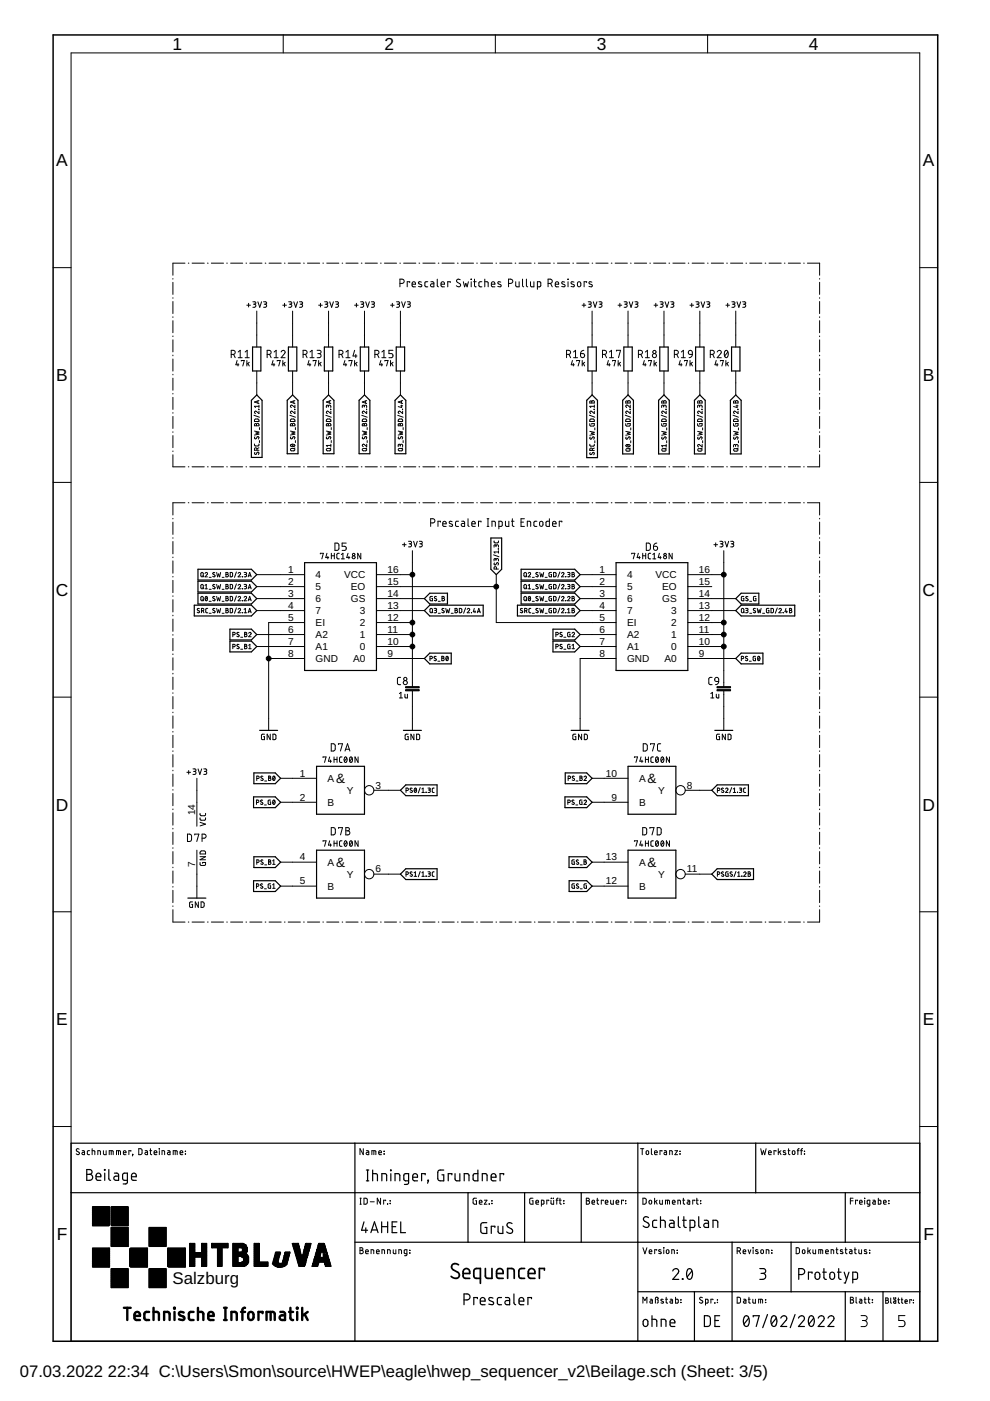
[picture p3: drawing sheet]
<svg xmlns="http://www.w3.org/2000/svg" width="210mm" height="297mm" viewBox="0 0 210 297" stroke-linecap="round" stroke-linejoin="round" font-family="sans-serif">
<defs><g id="words">
<g font-size="3.7">
<text x="36.5" y="10.6">1</text>
<text x="81.5" y="10.6">2</text>
<text x="126.5" y="10.6">3</text>
<text x="171.5" y="10.6">4</text>
<text x="11.9" y="35.3">A</text>
<text x="195.7" y="35.3">A</text>
<text x="11.9" y="80.8">B</text>
<text x="195.7" y="80.8">B</text>
<text x="11.8" y="126.3">C</text>
<text x="195.6" y="126.3">C</text>
<text x="11.8" y="171.9">D</text>
<text x="195.6" y="171.9">D</text>
<text x="11.9" y="217.4">E</text>
<text x="195.7" y="217.4">E</text>
<text x="12" y="262.9">F</text>
<text x="195.8" y="262.9">F</text>
</g>
<text font-size="3.6" x="36.6" y="272.3">Salzburg</text>
<g font-size="3.5">
<text x="4.2" y="291.8">07.03.2022</text>
<text x="22.9" y="291.8">22:34 C:\Users\Smon\source\HWEP\eagle\hwep_sequencer_v2\Beilage.sch (Sheet: 3/5)</text>
</g>
<g font-size="2.9">
<text x="71.3" y="166">&amp;</text>
<text x="137.3" y="166">&amp;</text>
<text x="71.3" y="183.8">&amp;</text>
<text x="137.3" y="183.8">&amp;</text>
</g>
<g font-size="2.1">
<text x="61.1" y="121.5">1</text>
<text x="61.1" y="124">2</text>
<text x="66.9" y="122.6">4</text>
<text x="66.9" y="125.1">5</text>
<text x="73" y="122.6">VCC</text>
<text x="74.4" y="125.1">EO</text>
<text x="82.2" y="121.5">16</text>
<text x="82.2" y="124">15</text>
<text x="127.1" y="121.5">1</text>
<text x="127.1" y="124">2</text>
<text x="132.9" y="122.6">4</text>
<text x="132.9" y="125.1">5</text>
<text x="139" y="122.6">VCC</text>
<text x="140.4" y="125.1">EO</text>
<text x="148.2" y="121.5">16</text>
<text x="148.2" y="124">15</text>
<text x="61.1" y="126.6">3</text>
<text x="61.1" y="129.1">4</text>
<text x="61.1" y="131.6">5</text>
<text x="66.9" y="127.7">6</text>
<text x="66.9" y="130.2">7</text>
<text x="74.4" y="127.7">GS</text>
<text x="76.3" y="130.2">3</text>
<text x="82.2" y="126.6">14</text>
<text x="82.2" y="129.1">13</text>
<text x="82.2" y="131.6">12</text>
<text x="127.1" y="126.6">3</text>
<text x="127.1" y="129.1">4</text>
<text x="127.1" y="131.6">5</text>
<text x="132.9" y="127.7">6</text>
<text x="132.9" y="130.2">7</text>
<text x="140.4" y="127.7">GS</text>
<text x="142.3" y="130.2">3</text>
<text x="148.2" y="126.6">14</text>
<text x="148.2" y="129.1">13</text>
<text x="148.2" y="131.6">12</text>
<text x="61.1" y="134.2">6</text>
<text x="61.1" y="136.7">7</text>
<text x="66.9" y="132.8">EI</text>
<text x="66.9" y="135.3">A2</text>
<text x="66.9" y="137.8">A1</text>
<text x="76.3" y="132.8">2</text>
<text x="76.3" y="135.3">1</text>
<text x="76.3" y="137.8">0</text>
<text x="82.2" y="134.2">11</text>
<text x="82.2" y="136.7">10</text>
<text x="127.1" y="134.2">6</text>
<text x="127.1" y="136.7">7</text>
<text x="132.9" y="132.8">EI</text>
<text x="132.9" y="135.3">A2</text>
<text x="132.9" y="137.8">A1</text>
<text x="142.3" y="132.8">2</text>
<text x="142.3" y="135.3">1</text>
<text x="142.3" y="137.8">0</text>
<text x="148.2" y="134.2">11</text>
<text x="148.2" y="136.7">10</text>
<text x="61.1" y="139.3">8</text>
<text x="66.9" y="140.4">GND</text>
<text x="74.9" y="140.4">A0</text>
<text x="82.2" y="139.3">9</text>
<text x="127.1" y="139.3">8</text>
<text x="132.9" y="140.4">GND</text>
<text x="140.9" y="140.4">A0</text>
<text x="148.2" y="139.3">9</text>
<text x="63.6" y="164.7">1</text>
<text x="69.5" y="165.8">A</text>
<text x="79.6" y="167.2">3</text>
<text x="128.4" y="164.7">10</text>
<text x="135.5" y="165.8">A</text>
<text x="145.6" y="167.2">8</text>
<text x="41.4" y="172.8" transform="rotate(-90 41.4 172.8)">14</text>
<text x="63.6" y="169.7">2</text>
<text x="69.5" y="170.9">B</text>
<text x="73.6" y="168.3">Y</text>
<text x="129.6" y="169.7">9</text>
<text x="135.5" y="170.9">B</text>
<text x="139.6" y="168.3">Y</text>
<text x="41.4" y="183.8" transform="rotate(-90 41.4 183.8)">7</text>
<text x="63.6" y="182.4">4</text>
<text x="69.5" y="183.5">A</text>
<text x="79.6" y="185">6</text>
<text x="128.4" y="182.4">13</text>
<text x="135.5" y="183.5">A</text>
<text x="145.6" y="185">11</text>
<text x="63.6" y="187.5">5</text>
<text x="69.5" y="188.6">B</text>
<text x="73.6" y="186.1">Y</text>
<text x="128.4" y="187.5">12</text>
<text x="135.5" y="188.6">B</text>
<text x="139.6" y="186.1">Y</text>
</g>
</g></defs>
<g fill="none" stroke="#000" stroke-width=".21">
<path d="M60 7.4v3.8M105 7.4v3.8M150 7.4v3.8M11.3 56.7h3.8M36.7 59.1v.1M36.7 59.9v2.5M39.2 55.8h-2.5v2.6M39.9 55.8h.1M40.7 55.8h2.6M44 55.8h.1M44.8 55.8h2.6M48.1 55.8h.1"/>
<path d="M48.9 55.8h2.6M52.2 55.8h.1M53 55.8h2.5M56.2 55.8h.2M57 55.8h2.6M60.3 55.8h.1M61.1 55.8h2.6M64.4 55.8h.1M65.2 55.8h2.6M68.5 55.8h.1M69.3 55.8h2.5M72.5 55.8h.2"/>
<path d="M73.3 55.8h2.6M76.6 55.8h.2M77.4 55.8h2.6M80.7 55.8h.1M81.5 55.8h2.6M84.8 55.8h.1M85.6 55.8h2.6M86.9 59.9v-.2h-.6v1.1M88.8 55.8h.2M89.3 59.8h-.5l-.1 .2 .7 .4v.3l-.2 .1-.5-.1M89.7 55.8h2.5M90.7 59.7l-.5 .1-.1 .2v.7l.6 .1"/>
<path d="M91.4 59.7l.4 .1 .2 .2v.8h-.6l-.1-.2v-.3l.7-.1M92.7 59.2v1.3l.3 .3M92.9 55.8h.1M93.7 55.8h2.6M95.5 59.9v-.2h-.6v1.1M97 55.8h.1M97.6 59.3l-.2-.1a.37 .37 0 0 0-.5 .2 .37 .37 0 0 0 .1 .5l.5 .2a.38 .38 0 0 1 .1 .6 .38 .38 0 0 1-.5 .1l-.3-.2M97.8 55.8h2.6M98.2 59.7l.3 1.1 .3-.7 .2 .7 .3-1.1M99.9 59.2l.1 .1zM99.9 59.7v1.1M100.4 59.7h.6"/>
<path d="M100.6 59.2v1.4l.4 .2M101.1 55.8h.1M101.9 55.8h2.6M102.2 59.7l-.5 .1-.2 .2 .1 .7 .6 .1M102.8 59.7l.7 .2v.9M102.8 59.2v1.6M105.2 55.8h.1M106 55.8h2.5M106.2 59.8h-.6l-.1 .2 .7 .4 .1 .3-.3 .1-.5-.1M109.2 55.8h.2M109.3 59.7l.1 .9 .2 .2h.5v-1.1M110 55.8h2.6"/>
<path d="M110.8 59.2v1.3l.2 .3M111.6 59.2v1.3l.3 .3M112.5 59.7v.9l.3 .2h.4v-1.1M113.3 55.8h.1M114.1 55.8h2.6M117.4 55.8h.1M118.2 55.8h2.6M119.7 59.8h-.5l-.1 .2 .7 .4v.3l-.2 .1-.5-.1M120.4 59.2l.1 .1zM120.4 59.7v1.1M121.5 55.8h.1M121.7 59.8h-.5l-.1 .2 .7 .4v.3l-.2 .1-.5-.1"/>
<path d="M122.3 55.8h2.6M122.5 59.8h.5l.1 .7a.36 .36 0 0 1-.3 .3 .36 .36 0 0 1-.4-.3zM124.4 59.9v-.2h-.6v1.1M125.5 59.8h-.5l-.1 .2 .7 .4v.3l-.2 .1-.5-.1M125.5 55.8h.2M126.3 55.8h2.6M129.6 55.8h.2M130.4 55.8h2.6M133.7 55.8h.1M134.5 55.8h2.6M137.8 55.8h.1M138.6 55.8h2.6"/>
<path d="M141.8 55.8h.2M142.7 55.8h2.5M145.9 55.8h.1M146.7 55.8h2.6M150 55.8h.1M150.8 55.8h2.6M154.1 55.8h.1M154.9 55.8h2.6M158.2 55.8h.1M159 55.8h2.5M162.2 55.8h.2M163 55.8h2.6"/>
<path d="M166.3 55.8h.1M167.1 55.8h2.6M170.4 55.8h.1M171.2 55.8h2.6v2.6M173.8 59.1v.1M173.8 59.9v2.5M195 56.7h3.8M36.7 63.1v.1M36.7 63.9v2.6M36.7 67.2v.1M36.7 68v2.5M36.7 71.2v.2"/>
<path d="M36.7 72.1v2.5M36.7 75.3v.1M36.7 76.1v2.6M36.7 79.4v.1M49 75.1h.4a.43 .43 0 0 0 .5-.4 .43 .43 0 0 0-.5-.4h-.4v1.5M49.5 75.1l.4 .7M50.3 76.4l-.3 .9h.7M50.5 77.1v.5M50.5 74.6l.4-.3v1.5M50.5 75.8h.9M51.2 76.6v-.2h.6l-.3 1.2M52 75.8h.9"/>
<path d="M52 74.6l.4-.3v1.5M52.3 64.7h.8M52.3 76.4v1.2M52.6 77l.3 .6M52.7 64.3v.8M52.9 76.8l-.6 .4M53.6 64h.5l.2 .2-.2 .3h-.4M53.9 64.5l.3 .1 .1 .3-.2 .2-.5 .1M54.4 66v7.6M54.4 78.7v5M54.7 64l.4 1.2 .4-1.2M55.9 64h.5l.1 .2-.1 .3h-.4"/>
<path d="M56.2 64.5l.3 .2v.3l-.6 .2M56.6 75.1h.5a.43 .43 0 0 0 .4-.4 .43 .43 0 0 0-.4-.4h-.5v1.5M57.1 75.1l.4 .7M57.9 76.4l-.3 .9h.7M58.1 77.1v.5M58.1 75.8h.9M58.1 74.6l.4-.3v1.5M58.8 76.6v-.2h.6l-.3 1.2M59.6 74.6a.42 .42 0 0 1 .6-.3 .42 .42 0 0 1 .1 .7l-.7 .8h.9M59.9 64.7h.8M60 76.4v1.2M60.2 77l.3 .6"/>
<path d="M60.3 64.3v.8M60.5 76.8l-.5 .4M61.2 64h.5l.2 .2-.2 .3h-.3M61.6 64.5l.3 .2-.1 .3-.6 .2M62 66v7.6M62 78.7v5M62.3 64l.4 1.2 .4-1.2M63.5 64h.5l.2 .2-.2 .3h-.4M63.8 64.5l.4 .2-.1 .3-.6 .2M64.3 75.1h.4a.43 .43 0 0 0 .4-.4 .43 .43 0 0 0-.4-.4h-.4v1.5M64.8 75.1l.3 .7M65.5 76.4l-.2 .9h.6"/>
<path d="M65.7 77.1v.5M65.7 75.8h.9M65.7 74.6l.5-.3v1.5M66.4 76.6v-.2h.6l-.3 1.2M67.2 74.3h.7l.2 .2-.2 .4-.5 .1M67.6 76.4v1.2M67.6 64.7h.7M67.6 75a.43 .43 0 0 1 .5 .4 .43 .43 0 0 1-.5 .4h-.4M67.8 77l.3 .6M67.9 64.3v.8M68.1 76.8l-.5 .4M68.8 64h.5l.2 .2-.2 .3h-.3"/>
<path d="M69.2 64.5l.3 .2-.1 .3-.6 .2M69.7 66v7.6M69.7 78.7v5M69.9 64l.4 1.2 .4-1.2M71.1 64h.5l.2 .2-.2 .3h-.4M71.5 64.5l.3 .2-.1 .3-.6 .2M71.9 75.1h.4a.43 .43 0 0 0 .4-.4 .43 .43 0 0 0-.4-.4h-.4v1.5M72.4 75.1l.3 .7M73.1 76.4l-.2 .9h.6M73.3 77.1v.5M73.3 75.8h.9M73.3 74.6l.5-.3v1.5"/>
<path d="M74 76.6v-.2h.7l-.4 1.2M75.2 74.3l-.4 1.2h.9M75.2 76.4v1.2M75.2 64.7h.7M75.4 77l.3 .6M75.4 75.1v.7M75.6 64.3v.8M75.7 76.8l-.5 .4M76.5 64h.5l.1 .2-.1 .3h-.4M76.8 64.5l.3 .2-.1 .3-.5 .2M77.3 66v7.6M77.3 78.7v5"/>
<path d="M77.5 64l.4 1.2 .4-1.2M78.7 64h.5l.2 .2-.2 .3h-.3M79.1 64.5l.2 .1v.4l-.6 .2M79.5 75.1h.4a.43 .43 0 0 0 .4-.4 .43 .43 0 0 0-.4-.4h-.4v1.5M80 75.1l.3 .7M80.8 76.4l-.3 .9h.6M80.9 77.1v.5M81 74.6l.4-.3v1.5M81 75.8h.8M81.6 76.6v-.2h.7l-.3 1.2M82.8 76.4v1.2M82.8 64.7h.8"/>
<path d="M83 77l.3 .6M83.2 64.3v.8M83.3 74.3h-.8v.7h.5a.44 .44 0 0 1 .3 .4 .44 .44 0 0 1-.3 .4h-.5M83.3 76.8l-.5 .4M84.1 64h.5l.1 .2-.1 .3h-.4M84.4 64.5l.2 .1 .1 .3-.2 .2-.4 .1M84.8 60.1h.4a.46 .46 0 0 0 .5-.5 .46 .46 0 0 0-.5-.4h-.4v1.6M84.9 66v7.6M84.9 78.7v5M85.2 64l.3 1.2 .4-1.2M86.4 64h.5l.1 .2-.1 .3h-.4M86.7 64.5l.2 .1 .1 .3-.2 .2-.4 .1"/>
<path d="M87.4 60.3h.7a.38 .38 0 0 0-.3-.6 .38 .38 0 0 0-.4 .4v.6l.7 .1M93.5 60.3h.7a.38 .38 0 0 0-.2-.6 .38 .38 0 0 0-.5 .4l.1 .6 .6 .1M104.2 60.3h.7a.38 .38 0 0 0-.2-.6 .38 .38 0 0 0-.5 .4l.1 .6 .6 .1M107.8 60.1h.5a.46 .46 0 0 0 .4-.5 .46 .46 0 0 0-.4-.4h-.5v1.6M113.9 60.8h.6l.1-.2-.1-.8-.6-.1v1.6M116.2 60.1h.4a.46 .46 0 0 0 .5-.5 .46 .46 0 0 0-.5-.4h-.4v1.6M116.7 60.1l.4 .7M117.7 60.3h.7a.38 .38 0 0 0-.2-.6 .38 .38 0 0 0-.5 .4l.1 .6 .6 .1M120.1 75.1h.4a.43 .43 0 0 0 .5-.4 .43 .43 0 0 0-.5-.4h-.4v1.5M120.6 75.1l.4 .7M121.4 76.4l-.3 .9h.7M121.6 77.1v.5"/>
<path d="M121.6 75.8h.8M121.6 74.6l.4-.3v1.5M122.3 76.6v-.2h.6l-.3 1.2M123.1 75h.5a.43 .43 0 0 1 .3 .4 .43 .43 0 0 1-.4 .4 .43 .43 0 0 1-.4-.4zM123.4 64.7h.8M123.4 76.4v1.2M123.7 77l.3 .6M123.8 74.3l-.4 .1-.3 .6M123.8 64.3v.8M124 76.8l-.6 .4M124.7 64h.5l.1 .2v.2l-.5 .1M125 64.5l.3 .1v.3l-.1 .2-.5 .1"/>
<path d="M125.5 66v7.6M125.5 78.7v5M125.8 64l.4 1.2 .4-1.2M127 64h.5l.1 .2v.2l-.5 .1M127.3 64.5l.3 .1v.3l-.1 .2-.5 .1M127.7 75.1h.5a.43 .43 0 0 0 .4-.4 .43 .43 0 0 0-.4-.4h-.5v1.5M128.2 75.1l.4 .7M129 76.4l-.3 .9h.7M129.2 77.1v.5M129.2 75.8h.9M129.2 74.6l.4-.3v1.5M129.9 76.6v-.2h.6l-.3 1.2"/>
<path d="M130.7 74.4v-.1h.9l-.5 1.5M131 64.7h.8M131.1 76.4v1.2M131.3 77l.3 .6M131.4 64.3v.8M131.6 76.8l-.5 .4M132.3 64h.5l.2 .2-.1 .2-.4 .1M132.7 64.5l.2 .1 .1 .3-.2 .2-.5 .1M133.2 66v7.6M133.2 78.7v5M133.4 64l.4 1.2 .4-1.2M134.6 64h.5l.2 .2-.1 .2-.5 .1"/>
<path d="M134.9 64.5l.3 .1 .1 .3-.2 .2-.5 .1M135.4 75.1h.4a.43 .43 0 0 0 .4-.4 .43 .43 0 0 0-.4-.4h-.4v1.5M135.9 75.1l.3 .7M136.6 76.4l-.2 .9h.6M136.8 77.1v.5M136.8 75.8h.9M136.8 74.6l.5-.3v1.5M137.5 76.6v-.2h.6l-.3 1.2M138.7 64.7h.7M138.7 76.4v1.2M138.9 77l.3 .6M139 64.3v.8"/>
<path d="M139.2 76.8l-.5 .4M140 64h.4l.2 .2-.1 .2-.4 .1M140.3 64.5l.2 .1 .1 .3-.2 .2-.4 .1M140.8 66v7.6M140.8 78.7v5M141 64l.4 1.2 .4-1.2M142.2 64h.5l.2 .2-.2 .3h-.3M142.6 64.5l.3 .2-.1 .3-.6 .2M143 75.1h.4a.43 .43 0 0 0 .4-.4 .43 .43 0 0 0-.4-.4h-.4v1.5M143.5 75.1l.3 .7M144.2 76.4l-.2 .9h.6M144.4 77.1v.5"/>
<path d="M144.5 74.6l.4-.3v1.5M144.5 75.8h.8M145.1 76.6v-.2h.7l-.4 1.2M146.1 74.4l.3-.1 .3 .1 .1 .7-.8-.1-.1-.3zM146.3 64.7h.8M146.3 76.4v1.2M146.5 77l.3 .6M146.7 64.3v.8M146.8 75.1l-.1 .4-.6 .3M146.8 76.8l-.5 .4M147.6 64h.5l.1 .2-.1 .3h-.4M147.9 64.5l.3 .2-.1 .3-.5 .2"/>
<path d="M148.4 66v7.6M148.4 78.7v5M148.6 64l.4 1.2 .4-1.2M149.8 64h.5l.2 .2-.2 .3h-.3M150.2 64.5l.3 .2-.1 .3-.6 .2M150.6 75.1h.4a.43 .43 0 0 0 .4-.4 .43 .43 0 0 0-.4-.4h-.4v1.5M151.1 75.1l.3 .7M151.8 76.4l-.2 .9h.6M152 77.1v.5M152.1 74.6a.43 .43 0 0 1 .6-.3 .43 .43 0 0 1 .1 .7l-.7 .8h.8M152.7 76.6v-.2h.7l-.3 1.2M153.8 74.4l.2-.1a.94 .94 0 0 1 0 1.5 .97 .97 0 0 1-.2-1.4z"/>
<path d="M153.9 76.4v1.2M153.9 64.7h.8M154.1 77l.3 .6M154.3 64.3v.8M154.3 74.6l-.7 .9M154.4 76.8l-.5 .4M155.2 64h.5l.1 .2-.1 .3h-.4M155.5 64.5l.3 .2v.3l-.6 .2M156 66v7.6M156 78.7v5M156.3 64l.4 1.2 .3-1.2M157.5 64h.5l.1 .2-.1 .3h-.4"/>
<path d="M157.8 64.5l.3 .2v.3l-.6 .2M173.8 63.1v.1M173.8 63.9v2.6M173.8 67.2v.1M173.8 68v2.5M173.8 71.2v.2M173.8 72.1v2.5M173.8 75.3v.1M173.8 76.1v2.6M173.8 79.4v.1M36.7 80.2v2.5M36.7 83.4v.1"/>
<path d="M36.7 84.2v2.6M36.7 87.5v.1M36.7 88.3v2.5M36.7 91.5v.2M36.7 92.4v2.5M36.7 95.6v.1M36.7 96.4v2.6h2.5M39.9 99h.1M40.7 99h2.6M44 99h.1M44.8 99h2.6M48.1 99h.1"/>
<path d="M48.9 99h2.6M52.2 99h.1M53 99h2.5M53.8 88.1l1.2 .4M54 94.1l.2 .5 .6-.1 .1-.4M54 91.4l.9 .2-.6 .2 .6 .2-.9 .2M54 89.9l.2-.1 .2 .2 .3-.3 .2 .6h-.9zM54 95.9v.2l.2 .3 .4-.5h.2l.1 .2-.1 .3M54 92.6v.3l.2 .1 .4-.4h.2l.1 .2-.1 .3M54 88.9h.7l.2 .5h-.9zM54.4 90v.3M54.5 95.5v-.4l-.4-.1-.1 .5h.9"/>
<path d="M54.7 85v.5M54.8 86.8h.1M54.9 87.2v.5l-.5-.5a.26 .26 0 0 0-.4 .1 .26 .26 0 0 0 .2 .4M54.9 86.1h-.9l.2 .3M54.9 94.9l-.4 .2M54.9 85.9v.5M54.9 84.9l-.9 .3 .9 .4M55 90.7v.4M55 93.4v.4M56.2 99h.2M57 99h2.6M60.3 99h.1"/>
<path d="M61.1 99h2.6M61.5 88.1l1.1 .4M61.6 91.4l.9 .2-.6 .2 .6 .2-.9 .2M61.6 94.3a.49 .49 0 0 1 .5-.1 .49 .49 0 0 1 .4 .4 .49 .49 0 0 1-.5 .1 .49 .49 0 0 1-.4-.4zM61.6 89.9l.2-.1 .2 .2 .3-.3 .2 .6h-.9zM61.6 95.2l.8-.1 .1 .3-.1 .2h-.7zM61.7 92.6l-.1 .3 .2 .1 .4-.4h.2l.1 .2-.1 .3M61.7 88.9h.7l.1 .5h-.9zM61.8 94.2l.5 .5M62 90v.3M62.3 85v.5M62.5 86.8h.1"/>
<path d="M62.5 87.2v.5l-.5-.5a.26 .26 0 0 0-.4 .1 .26 .26 0 0 0 .2 .4M62.5 85.9v.5l-.5-.4a.26 .26 0 0 0-.4 0 .26 .26 0 0 0 .2 .4M62.5 95l-.2 .2M62.5 84.9l-.9 .3 .9 .4M62.6 90.7v.4M62.6 93.4v.4M64.4 99h.1M65.2 99h2.6M68.5 99h.1M69.1 88.1l1.1 .4M69.2 91.4l.9 .2-.6 .2 .6 .2-.9 .2M69.2 89.9l.2-.1 .2 .2 .3-.3 .2 .6h-.9z"/>
<path d="M69.3 95.2l.7-.1 .1 .3-.1 .2h-.7l-.1-.2zM69.3 92.6l-.1 .4h.2l.4-.4h.2l.1 .2-.1 .3M69.3 88.9h.7l.1 .5h-.9zM69.3 99h2.5M69.6 86.1l.1-.2h.3l.1 .5M69.6 86.3v-.3l-.3-.1-.1 .5M69.6 90v.3M69.9 85v.5M70.1 86.8h.1M70.1 87.2v.5l-.5-.5a.26 .26 0 0 0-.4 .1 .26 .26 0 0 0 .2 .4M70.1 95l-.2 .2M70.1 94.4h-.9l.2 .3"/>
<path d="M70.1 94.2v.5M70.1 84.9l-.9 .3 .9 .4M70.2 90.7v.4M70.2 93.4v.4M72.5 99h.2M73.3 99h2.6M76.6 99h.2M76.7 88.1l1.2 .4M76.8 91.4l.9 .2-.6 .2 .6 .2-.9 .2M76.8 89.9l.2-.1 .2 .2 .4-.3 .1 .2v.4h-.9zM76.9 95.2l.7-.1 .1 .3-.1 .2h-.6l-.2-.2zM76.9 92.6l-.1 .4h.2l.4-.4h.3l-.1 .5"/>
<path d="M76.9 88.9h.7l.1 .5h-.9zM77.2 86.1l.1-.2h.4v.5M77.2 86.3l-.1-.4h-.2l-.1 .5M77.2 90v.3M77.4 99h2.6M77.5 85v.5M77.7 86.8h.1M77.7 94.2v.5l-.5-.4a.26 .26 0 0 0-.4 0 .26 .26 0 0 0 .2 .4M77.7 87.2v.5l-.5-.5a.26 .26 0 0 0-.4 .1 .26 .26 0 0 0 .2 .4M77.7 95l-.1 .2M77.7 84.9l-.9 .3 .9 .4M77.9 90.7v.4"/>
<path d="M77.9 93.4v.4M80.7 99h.1M81.5 99h2.6M84.3 88.1l1.2 .4M84.4 91.4l1 .2-.6 .2 .6 .2-1 .2M84.5 89.9l.1-.1 .3 .2 .3-.3 .1 .2 .1 .4h-1zM84.5 95.2l.7-.1 .2 .3-.2 .2h-.6l-.2-.2zM84.5 92.6v.4h.1l.5-.4h.2l.1 .2-.2 .3M84.5 88.9h.7l.2 .5h-1zM84.8 99h.1M84.9 94.4v-.2h.4l.1 .5M84.9 94.6l-.3-.4-.1 .1-.1 .4"/>
<path d="M84.9 90v.3M85 86h.4M85.1 85v.5M85.2 85.9v.5l-.8-.2M85.3 86.8h.1M85.4 87.2v.5l-.5-.5a.26 .26 0 0 0-.5 .1 .26 .26 0 0 0 .2 .4M85.4 95l-.2 .2M85.4 84.9l-1 .3 1 .4M85.5 90.7v.4M85.5 93.4v.4M85.6 99h2.6M88.8 99h.2"/>
<path d="M89.7 99h2.5M92.9 99h.1M93.7 99h2.6M97 99h.1M97.8 99h2.6M101.1 99h.1M101.9 99h2.6M105.2 99h.1M106 99h2.5M109.2 99h.2M110 99h2.6M113.3 99h.1"/>
<path d="M114.1 99h2.6M117.4 99h.1M118.2 99h2.6M121.5 99h.1M122.3 99h2.6M125 88l1.1 .5M125.1 94.2l.2 .4h.6l.1-.4M125.1 89.8l.1 .5 .8-.1v-.4h-.5v.2M125.1 91.5l.9 .2-.6 .2 .6 .2-.9 .2M125.1 85.1l.3-.1 .1 .2 .3-.3 .2 .2v.3h-.9zM125.1 95.9v.3l.2 .2 .4-.5h.2l.1 .2-.1 .3M125.1 92.7v.2l.2 .2 .4-.5h.2l.1 .2-.1 .3"/>
<path d="M125.1 88.9h.7l.2 .5h-.9zM125.5 85.2v.2M125.5 99h.2M125.6 95.5l-.1-.5h-.3l-.1 .5h.9M126 86.8h.1M126 87.2v.5l-.5-.5a.25 .25 0 0 0-.4 .1 .25 .25 0 0 0 .2 .4M126 95l-.4 .2M126 85.9v.5M126 86.1h-.9l.2 .3M126.1 90.7v.4M126.1 93.5v.4M126.3 99h2.6"/>
<path d="M129.6 99h.2M130.4 99h2.6M132.6 88l1.1 .5M132.7 89.8l.1 .5 .8-.1v-.4h-.5v.2M132.7 91.5l.9 .2-.6 .2 .6 .2-.9 .2M132.7 94.4a.49 .49 0 0 1 .5-.2 .49 .49 0 0 1 .4 .4 .48 .48 0 0 1-.5 .2 .48 .48 0 0 1-.4-.4zM132.7 85.1l.3-.1 .1 .2 .3-.3 .2 .2v.3h-.9zM132.8 92.7l-.1 .2 .2 .2 .4-.5h.2l.1 .2-.1 .3M132.8 88.9h.7l.1 .5h-.9zM132.8 95.1h.7l.1 .4-.8 .1-.1-.2zM132.9 94.3l.5 .4M133.1 85.2v.2"/>
<path d="M133.6 86.8h.1M133.6 87.2v.5l-.5-.5a.25 .25 0 0 0-.4 .1 .25 .25 0 0 0 .2 .4M133.6 85.9v.5l-.5-.4a.26 .26 0 0 0-.4 0 .26 .26 0 0 0 .2 .4M133.6 95l-.2 .2M133.7 99h.1M133.7 90.7v.4M133.7 93.5v.4M134.5 99h2.6M137.8 99h.1M138.6 99h2.6M140.2 88l1.2 .5M140.3 89.8l.1 .5 .8-.1v-.4h-.5v.2"/>
<path d="M140.3 91.5l.9 .2-.6 .2 .6 .2-.9 .2M140.3 85.1l.3-.1 .1 .2 .3-.3 .2 .5h-.9zM140.4 92.7l-.1 .2 .2 .2 .4-.5h.2l.1 .2-.1 .3M140.4 88.9h.7l.1 .5h-.9zM140.4 95.1h.7l.1 .4-.8 .1-.1-.2zM140.7 86.1l.1-.2h.3l.1 .5M140.7 86.3v-.3l-.2-.1-.2 .1v.4M140.7 85.2v.2M141.2 86.8h.1M141.2 87.2v.5l-.5-.5a.25 .25 0 0 0-.4 .1 .25 .25 0 0 0 .2 .4M141.2 94.2v.6M141.2 95l-.2 .2"/>
<path d="M141.2 94.5h-.9l.2 .3M141.4 90.7v.4M141.4 93.5v.4M141.8 99h.2M142.7 99h2.5M145.9 99h.1M146.7 99h2.6M147.8 88l1.2 .5M147.9 89.8l.1 .5 .8-.1 .1-.4h-.6v.2M147.9 91.5l1 .2-.7 .2 .7 .2-1 .2M148 85.1l.2-.1 .1 .2 .4-.3 .2 .5h-1zM148 92.7l-.1 .2 .2 .2 .4-.5h.3l.1 .2-.2 .3"/>
<path d="M148 88.9h.7l.2 .5h-1zM148.1 95.1h.6l.1 .4-.7 .1-.2-.2zM148.3 86.1l.1-.2h.4l.1 .5M148.3 86.3v-.3l-.2-.1-.1 .1-.1 .4M148.3 85.2v.2M148.8 86.8h.1M148.9 94.2v.6l-.6-.5a.26 .26 0 0 0-.4 .1 .26 .26 0 0 0 .2 .4M148.9 87.2v.5l-.6-.5a.25 .25 0 0 0-.4 .1 .25 .25 0 0 0 .2 .4M148.9 95l-.2 .2M149 90.7v.4M149 93.5v.4M150 99h.1"/>
<path d="M150.8 99h2.6M154.1 99h.1M154.9 99h2.6M155.4 88l1.2 .5M155.5 89.8l.1 .5 .8-.1 .1-.4h-.5v.2M155.5 91.5l1 .2-.6 .2 .6 .2-1 .2M155.6 85.1l.3-.1 .1 .2 .3-.3 .2 .5h-1zM155.6 92.7v.3l.1 .1 .5-.5h.2l.1 .2-.2 .3M155.6 88.9h.7l.2 .5h-1zM155.7 95.1h.6l.1 .4-.7 .1-.2-.2zM156 94.5l.3-.3 .2 .6M156 94.7l-.1-.4h-.3l-.1 .5"/>
<path d="M156 85.2v.2M156.1 86h.4M156.3 85.9v.5l-.8-.2M156.4 86.8h.1M156.5 87.2v.5l-.5-.5a.25 .25 0 0 0-.5 .1 .25 .25 0 0 0 .2 .4M156.5 95l-.2 .2M156.6 90.7v.4M156.6 93.5v.4M158.2 99h.1M159 99h2.5M162.2 99h.2M163 99h2.6"/>
<path d="M166.3 99h.1M167.1 99h2.6M170.4 99h.1M173.8 80.2v2.5M173.8 83.4v.1M173.8 84.2v2.6M173.8 87.5v.1M173.8 88.3v2.5M173.8 91.5v.2M173.8 92.4v2.5M173.8 95.6v.1M173.8 96.4v2.6h-2.6"/>
<path d="M11.3 102.3h3.8M36.7 109.9v.1M36.7 110.7v2.6M36.7 114v.1M36.7 114.8v2.6M36.7 118.1v.1M36.7 118.9v2.6M39.2 106.6h-2.5v2.6M39.9 106.6h.1M40.7 106.6h2.6M44 106.6h.1M44.8 106.6h2.6"/>
<path d="M48.1 106.6h.1M48.9 106.6h2.6M52.2 106.6h.1M53 106.6h2.5M56.2 106.6h.2M57 106.6h2.6M60.3 106.6h.1M61.1 106.6h2.6M64.4 106.6h.1M65.2 106.6h2.6M67.9 117.5v-.2h.7l-.4 1.2M68.5 106.6h.1"/>
<path d="M69.3 106.6h2.5M69.3 117.3l-.2 .9h.6M69.5 118v.5M70.3 117.3v1.2M70.3 117.8h.6M70.9 117.3v1.2M71 115.1l.6 .1 .2 .2v1l-.2 .3h-.6zM71.9 117.3h-.4l-.1 .3v.7l.5 .2M72.4 118.5h.6M72.4 117.6l.3-.3v1.2M72.5 106.6h.2M73.3 106.6h2.6"/>
<path d="M73.4 115.1h-.9v.7h.6a.45 .45 0 0 1 .3 .5 .45 .45 0 0 1-.3 .4h-.6M73.8 117.3l-.3 .9h.7M74 118v.5M76.5 117.3v1.2l-.7-1.2v1.2M76.6 106.6h.2M77.4 106.6h2.6M80.7 106.6h.1M81.5 106.6h2.6M84.8 106.6h.1M85.3 115.5h.8M85.6 106.6h2.6M85.7 115.1v.8"/>
<path d="M86.6 114.8h.4l.2 .2-.1 .3h-.4M86.9 115.3l.3 .1v.3l-.1 .2-.5 .1M87.4 116.8v28.9M87.7 114.8l.4 1.2 .4-1.2M88.8 106.6h.2M88.9 114.8h.4l.2 .2-.1 .3h-.4M89.2 115.3l.3 .1v.3l-.1 .2-.5 .1M89.7 106.6h2.5M91.3 110.9h.5a.44 .44 0 0 0 .4-.5 .44 .44 0 0 0-.4-.4h-.5v1.6M92.9 106.6h.1M93.4 110.7v-.2h-.5v1.1M93.7 106.6h2.6"/>
<path d="M93.9 111.1h.7a.38 .38 0 0 0-.3-.6 .38 .38 0 0 0-.4 .4l.1 .6 .6 .1M95.9 110.6l-.4-.1-.3 .3 .7 .4v.3l-.2 .1-.5-.1M97 106.6h.1M97.2 110.5h-.4l-.2 .3 .1 .7 .5 .1M97.8 106.6h2.6M97.9 110.5h.4l.2 .3v.8h-.5l-.2-.2 .1-.3 .6-.1M99.2 110v1.4l.3 .2M100 111.1h.8a.38 .38 0 0 0-.3-.6 .38 .38 0 0 0-.5 .4l.1 .6 .7 .1M101.1 106.6h.1M101.9 106.6h2.6M102 110.7v-.2h-.5v1.1M103.3 110h.4"/>
<path d="M103.3 111.6h.4M103.5 110v1.6M104.3 111.6v-1.1l.7 .2v.9M104.6 117.6l1.2 .4M104.8 114.7v.3l.2 .1h.6l.1-.4M104.8 119.3v.4l.2 .1 .4-.5h.2l.1 .2-.1 .3M105.2 118.7l.3-.3 .2 .2v.3M105.2 118.8l-.1-.3-.2-.1-.1 .5M105.2 115.7l.3-.2 .2 .1v.4M105.2 115.9l-.1-.3-.2-.1-.1 .5M105.2 106.6h.1M105.7 116.4h.1"/>
<path d="M105.7 116.8v.5M105.7 117h-.9l.2 .3M105.8 111.6h.5l.2-.2-.1-.8-.6-.1v1.6M106 106.6h2.5M107.2 110.5v.9l.2 .2h.5v-1.1M108.4 110.5h.6M108.6 110v1.4l.4 .2M109.2 106.6h.2M110 106.6h2.6M110.5 110.7h.5M111.2 110h-.7v1.6h.7M111.8 111.6v-1.1l.7 .2v.9"/>
<path d="M113.3 106.6h.1M113.8 110.5h-.4l-.2 .3 .1 .7 .5 .1M114.1 106.6h2.6M114.5 110.6h.4a.61 .61 0 0 1-.1 1l-.4-.2zM116.5 110v1.6h-.6l-.1-.3v-.7l.7-.1M117.2 111.1h.7a.39 .39 0 0 0-.3-.6 .39 .39 0 0 0-.4 .4v.6l.7 .1M117.4 106.6h.1M118.2 106.6h2.6M119.1 110.7v-.2h-.5v1.1M121.5 106.6h.1M122.3 106.6h2.6M125.5 106.6h.2"/>
<path d="M126.3 106.6h2.6M129.6 106.6h.2M130.4 106.6h2.6M133.7 106.6h.1M133.9 117.5v-.2h.7l-.3 1.2M134.5 106.6h2.6M135.3 117.3l-.2 .9h.6M135.6 118v.5M136.3 117.3v1.2M136.3 117.8h.6M136.9 117.3v1.2M137 115.1l.6 .1 .3 .2v.9l-.3 .4h-.6z"/>
<path d="M137.8 106.6h.1M138 117.3h-.4l-.2 .3 .1 .7 .5 .2M138.4 118.5h.6M138.4 117.6l.3-.3v1.2M138.6 115.8h.5a.44 .44 0 0 1 .3 .5 .44 .44 0 0 1-.4 .4 .44 .44 0 0 1-.4-.4zM138.6 106.6h2.6M139.3 115.1l-.4 .2-.3 .5M139.8 117.3l-.2 .9h.6M140 118v.5M141.8 106.6h.2M142.5 117.3v1.2l-.6-1.2v1.2M142.7 106.6h2.5"/>
<path d="M145.9 106.6h.1M146.7 106.6h2.6M150 106.6h.1M150.8 106.6h2.6M151.4 115.5h.7M151.7 115.1v.8M152.6 114.8h.4l.3 .2-.2 .3h-.3M153 115.3l.3 .2-.1 .3-.6 .2M153.5 116.8v28.9M153.7 114.8l.4 1.2 .4-1.2M154.1 106.6h.1M154.9 106.6h2.6"/>
<path d="M154.9 114.8h.4l.3 .2-.2 .3h-.4M155.3 115.3l.3 .2-.1 .3-.6 .2M158.2 106.6h.1M159 106.6h2.5M162.2 106.6h.2M163 106.6h2.6M166.3 106.6h.1M167.1 106.6h2.6M170.4 106.6h.1M171.2 106.6h2.6v2.6M173.8 109.9v.1M173.8 110.7v2.6"/>
<path d="M173.8 114v.1M173.8 114.8v2.6M173.8 118.1v.1M173.8 118.9v2.6M195 102.3h3.8M36.7 122.2v.1M36.7 123v2.6M36.7 126.3v.1M36.7 127.1v2.7M36.7 130.4v.2M36.7 131.3v2.6M36.7 134.5v.2"/>
<path d="M36.7 135.4v2.6M36.7 138.6v.2M36.7 139.5v2.6M42.3 129.1l-.4-.1-.1 .2 .5 .4v.2l-.2 .1-.3-.1M42.7 126.5l.2-.1 .2 .2v.6l-.2 .2-.3-.2zM42.7 124l.2-.1 .2 .2v.6l-.2 .1-.3-.1zM42.7 121.4h.2l.2 .1v.7l-.2 .1-.3-.1zM42.7 129.5l.5-.1v-.3l-.5-.1v.9M43 127.2l.2 .2M43 124.6l.2 .2M43 122.1l.2 .2M43 129.5l.2 .4"/>
<path d="M43.5 121.6a.26 .26 0 0 1 .3-.2 .26 .26 0 0 1 .1 .4l-.4 .5h.5M43.5 124.8h.5M43.5 124.1l.2-.2v.9M43.6 126.5a.44 .44 0 0 1 .4 .4 .44 .44 0 0 1-.4 .5l-.1-.5zM43.9 126.7l-.4 .5M44 129h-.3l-.1 .2v.6l.4 .1M44.3 130h.5M44.3 127.5h.5M44.3 124.9h.5M44.3 122.4h.5M45.6 126.5h-.4l-.1 .2 .5 .4v.2l-.2 .1-.3-.1M45.6 124l-.4-.1-.1 .2 .5 .4v.2l-.2 .1-.3-.1"/>
<path d="M45.6 129.1l-.4-.1-.1 .2 .5 .4v.2l-.2 .1-.3-.1M45.6 121.5l-.4-.1-.1 .2 .5 .4v.2l-.2 .1-.3-.1M45.9 126.4l.2 1 .3-.6 .2 .6 .2-1M45.9 123.9l.2 .9 .3-.6 .2 .6 .2-.9M45.9 129l.2 .9 .3-.6 .2 .6 .2-.9M45.9 121.4l.2 .9 .3-.6 .2 .6 .2-.9M47.1 130h.4M47.1 127.5h.4M47.1 124.9h.4M47.1 122.4h.4M47.9 126.4l.4 .2-.1 .3 .2 .2-.1 .3h-.4zM47.9 123.9l.4 .1-.1 .3 .2 .2-.1 .3h-.4z"/>
<path d="M47.9 129l.4 .1-.1 .3 .2 .2-.1 .3h-.4zM47.9 121.4l.4 .1-.1 .3 .2 .2-.1 .3h-.4zM47.9 126.9h.3M47.9 124.3h.3M47.9 129.4h.3M47.9 121.8h.3M48.8 126.4l.5 .2v.5l-.1 .3h-.4zM48.8 123.9l.5 .2v.5l-.1 .2h-.4zM48.8 129l.5 .1v.6l-.1 .2h-.4zM48.8 121.4l.5 .1v.5l-.1 .3h-.4zM49.4 134.6l.4-.1v-.3l-.4-.1v.9M49.4 137.1l.4-.1v-.3l-.4-.1v.9"/>
<path d="M50.1 126.3l-.4 1.2M50.1 123.8l-.4 1.1M50.1 128.9l-.4 1.1M50.1 121.3l-.4 1.1M50.5 126.7a.26 .26 0 0 1 .4-.2 .26 .26 0 0 1 0 .4l-.4 .5h.5M50.5 124.1a.26 .26 0 0 1 .4-.2 .26 .26 0 0 1 0 .4l-.4 .5h.5M50.5 129.2a.26 .26 0 0 1 .4-.2 .26 .26 0 0 1 0 .4l-.4 .5h.5M50.5 121.6a.26 .26 0 0 1 .4-.2 .26 .26 0 0 1 0 .4l-.4 .5h.5M50.7 134.1h-.4l-.1 .2 .5 .4v.2l-.2 .1-.3-.1M50.7 136.7l-.4-.1-.1 .2 .5 .4v.2l-.2 .1-.3-.1M51 135.1h.5M51 137.6h.5"/>
<path d="M51.4 129.9h.1M51.4 127.4h.1M51.4 124.8h.1M51.4 122.3h.1M51.8 126.7a.26 .26 0 0 1 .3-.3 .26 .26 0 0 1 .1 .5l-.4 .5h.5M51.8 123.9l.5 .1v.2l-.2 .1M51.8 121.4l.5 .1v.2l-.2 .1M51.8 129.9h.5M51.8 129.2l.2-.2v.9M51.9 134.1l.4 .1v.2l-.2 .1 .3 .2-.2 .3h-.3zM51.9 136.6l.4 .1v.2l-.2 .1 .3 .2-.2 .3h-.3zM51.9 124.3h.2"/>
<path d="M51.9 121.8h.2M51.9 134.5h.2M51.9 137h.2M52 124.3l.3 .4-.2 .1h-.3M52 121.8l.3 .3-.2 .2h-.3M52.6 127.4l.3-1 .4 1M52.6 124.8l.3-.9 .4 .9M52.6 129.9l.3-.9 .4 .9M52.6 122.3l.3-.9 .4 .9M52.7 129.7h.5M52.7 127.1h.5M52.7 124.6h.5"/>
<path d="M52.7 122.1h.5M52.7 134.3a.26 .26 0 0 1 .4-.2 .26 .26 0 0 1 .1 .4l-.5 .5h.6M52.7 137.5h.6M52.7 136.8l.3-.2v.9M54.4 121.8h10.2M54.4 137.1h10.2M54.4 134.5h10.2M54.4 129.5h10.2M54.4 126.9h10.2M54.4 124.4h10.2M57 139.6h7.6M64.6 132h-7.6v22.9"/>
<path d="M79.8 139.6h10.2M79.8 132h7.6M79.8 121.8h7.6M79.8 137.1h7.6M79.8 134.5h7.6M79.8 129.5h10.2M79.8 126.9h10.2M79.8 124.4h25.4M91.2 139.7l.4-.1v-.4l-.4-.1v1M91.3 129h.3l.1 .2v.5l-.2 .2-.3-.1zM91.6 129.7l.2 .2M91.7 126.4l-.5 .2 .1 .8h.4v-.5h-.2"/>
<path d="M92.1 129h.4l.1 .2-.4 .2M92.3 129.4l.2 .1v.3l-.4 .1M92.5 139.2h-.4l-.1 .2 .5 .4v.2l-.2 .1-.3-.1M92.5 126.5h-.3l-.1 .2 .5 .4v.2l-.2 .1-.3-.1M92.9 130h.4M92.9 127.5h.4M93.7 139.1l.4 .2v.2l-.2 .1 .3 .2-.2 .3h-.3zM93.7 139.6h.2M93.7 126.4l.5 .2-.2 .3 .3 .2-.2 .3h-.4zM93.7 126.9h.3M94.1 129.1l-.3-.1-.1 .2 .5 .4v.2l-.2 .1-.3-.1M94.5 129l.2 .9 .2-.6 .2 .6 .3-.9"/>
<path d="M94.7 139.2a.44 .44 0 0 1 .4 .4 .44 .44 0 0 1-.4 .4l-.2-.4zM95 139.4l-.4 .5M95.7 130h.4M96.5 129l.4 .1-.1 .3 .2 .2-.1 .3h-.4zM96.5 129.4h.3M97.4 129l.5 .1v.6l-.2 .2h-.3zM98.7 128.9l-.4 1.1M99.1 129.2a.26 .26 0 0 1 .3-.2 .26 .26 0 0 1 .1 .4l-.4 .5h.5M99.9 129.9h.1M100.6 129l-.2 .7h.5M100.7 129.5v.4M101.2 129.9l.3-.9 .3 .9"/>
<path d="M101.3 129.7h.4M105.2 121.8v10.2h25.4M105.3 120.6l-.1-.4h-.4v.4h.9M110.8 129.1l-.4-.1-.1 .2 .5 .4v.2l-.2 .1-.3-.1M111.2 126.5l.4 .1v.6l-.2 .2-.3-.3zM111.2 124l.4 .1v.6l-.2 .1-.3-.2zM111.2 121.4l.4 .1v.7l-.2 .1-.3-.3zM111.2 129.5l.5-.1v-.3l-.5-.1v.9M111.5 127.2l.2 .2M111.5 124.6l.2 .2M111.5 122.1l.2 .2M111.5 129.5l.2 .4"/>
<path d="M112 121.6a.26 .26 0 0 1 .4-.2 .26 .26 0 0 1 0 .4l-.4 .5h.5M112 124.1l.2-.2v.9M112 124.8h.5M112.1 126.5a.44 .44 0 0 1 .4 .4 .44 .44 0 0 1-.4 .5l-.1-.3zM112.5 126.7l-.5 .5M112.5 129h-.3l-.1 .2 .1 .6 .3 .1M112.9 130h.4M112.9 127.5h.4M112.9 124.9h.4M112.9 122.4h.4M114.1 129.1l-.4-.1-.1 .2 .5 .4v.2l-.2 .1-.3-.1M114.1 126.5h-.4l-.1 .2 .5 .4v.2l-.2 .1-.3-.1"/>
<path d="M114.1 124l-.4-.1-.1 .2 .5 .4v.2l-.2 .1-.3-.1M114.1 121.5l-.4-.1-.1 .2 .5 .4v.2l-.2 .1-.3-.1M114.4 129l.3 .9 .2-.6 .2 .6 .2-.9M114.4 126.4l.3 1 .2-.6 .2 .6 .2-1M114.4 123.9l.3 .9 .2-.6 .2 .6 .2-.9M114.4 121.4l.3 .9 .2-.6 .2 .6 .2-.9M115.6 130h.4M115.6 127.5h.4M115.6 124.9h.4M115.6 122.4h.4M116.9 129l-.5 .1 .1 .8h.4v-.5h-.1M116.9 126.4l-.5 .2 .1 .8h.4v-.5h-.1"/>
<path d="M116.9 123.9l-.5 .1 .1 .8h.4v-.5h-.1M116.9 121.4l-.5 .1 .1 .8h.4v-.5h-.1M117.4 129l.5 .1v.6l-.2 .2h-.3zM117.4 126.4l.5 .2v.5l-.2 .3h-.3zM117.4 123.9l.5 .2v.5l-.2 .2h-.3zM117.4 121.4l.5 .1v.5l-.2 .3h-.3zM117.9 134.6l.4-.1v-.3l-.4-.1v.9M117.9 137.1l.4-.1v-.3l-.4-.1v.9M118.7 128.9l-.4 1.1M118.7 126.3l-.4 1.2M118.7 123.8l-.4 1.1M118.7 121.3l-.4 1.1"/>
<path d="M119.1 129.2a.26 .26 0 0 1 .3-.2 .26 .26 0 0 1 .1 .4l-.4 .5h.5M119.1 126.7a.26 .26 0 0 1 .3-.2 .26 .26 0 0 1 .1 .4l-.4 .5h.5M119.1 124.1a.26 .26 0 0 1 .3-.2 .26 .26 0 0 1 .1 .4l-.4 .5h.5M119.1 121.6a.26 .26 0 0 1 .3-.2 .26 .26 0 0 1 .1 .4l-.4 .5h.5M119.2 134.1h-.4l-.1 .2 .5 .4v.2l-.2 .1-.3-.1M119.2 136.7l-.4-.1-.1 .2 .5 .4v.2l-.2 .1-.3-.1M119.5 135.1h.5M119.5 137.6h.5M119.9 129.9h.1M119.9 122.3h.1M119.9 124.8h.1M119.9 127.3v.1"/>
<path d="M119.9 127.4h.1M119.9 127.3h.1M120.3 126.7a.26 .26 0 0 1 .4-.2 .26 .26 0 0 1 .1 .4l-.5 .5h.6M120.3 123.9h.5l.1 .2-.5 .2M120.3 121.4h.5l.1 .2-.5 .2M120.3 129.9h.6M120.3 129.2l.3-.2v.9M120.6 124.3l.2 .1v.4h-.5M120.6 121.8l.2 .1v.3l-.5 .1M120.9 134.1l-.5 .1 .1 .8h.4v-.5h-.2M120.9 136.6l-.5 .1 .1 .8h.4v-.5h-.2M121.3 129l.4 .1-.1 .3 .2 .2-.1 .3h-.4z"/>
<path d="M121.3 126.4l.4 .2-.1 .3 .2 .2-.1 .3h-.4zM121.3 123.9l.4 .1-.1 .3 .2 .2-.1 .3h-.4zM121.3 121.4l.4 .1-.1 .3 .2 .2-.1 .3h-.4zM121.3 134.3a.26 .26 0 0 1 .3-.2 .26 .26 0 0 1 .1 .4l-.4 .5h.5M121.3 126.9h.3M121.3 124.3h.3M121.3 129.4h.3M121.3 121.8h.3M121.3 137.5h.5M121.3 136.8l.3-.2v.9M123 121.8h7.6M123 137.1h7.6"/>
<path d="M123 134.5h7.6M123 129.5h7.6M123 126.9h7.6M123 124.4h7.6M130.6 139.6h-7.6v15.3M145.8 139.6h10.2M145.8 132h7.7M145.8 121.8h7.7M145.8 137.1h7.7M145.8 134.5h7.7M145.8 129.5h10.2M145.8 126.9h10.2"/>
<path d="M145.8 124.4h5.1M157.2 139.7l.4-.1v-.4l-.4-.1v1M157.3 129l.4 .1v.7l-.2 .1-.3-.1zM157.6 129.7l.2 .2M157.7 126.4l-.5 .2 .1 .8h.4v-.5h-.2M158.1 129l.5 .1v.2l-.4 .1M158.3 129.4l.3 .3-.1 .2h-.4M158.5 139.2h-.3l-.1 .2 .4 .4v.2l-.2 .1-.3-.1M158.6 126.5h-.4l-.1 .2 .5 .4v.2l-.2 .1-.3-.1M158.9 127.5h.5M159 130h.4M160.2 129.1l-.4-.1-.1 .2 .5 .4v.2l-.2 .1-.3-.1"/>
<path d="M160.2 139.1l-.5 .2 .1 .8h.4v-.5h-.2M160.3 126.4l-.5 .2 .1 .8h.4v-.5h-.2M160.5 129l.3 .9 .2-.6 .2 .6 .2-.9M160.8 139.2a.44 .44 0 0 1 .3 .4 .44 .44 0 0 1-.3 .4l-.2-.4zM161.1 139.4l-.4 .5M161.7 130h.4M163 129l-.5 .1 .1 .8h.4v-.5h-.1M163.5 129l.5 .1v.6l-.2 .2h-.3zM164.8 128.9l-.4 1.1M165.1 129.2a.26 .26 0 0 1 .4-.2 .26 .26 0 0 1 .1 .4l-.5 .5h.6M166 129.9h.1M166.6 129l-.2 .7h.5"/>
<path d="M166.8 129.5v.4M167.4 129l.4 .1v.2l-.2 .1 .3 .2-.1 .3h-.4zM167.4 129.4h.2M173.8 122.2v.1M173.8 123v2.6M173.8 126.3v.1M173.8 127.1v2.7M173.8 130.4v.2M173.8 131.3v2.6M173.8 134.5v.2M173.8 135.4v2.6M173.8 138.6v.2"/>
<path d="M173.8 139.5v2.6M11.3 147.8h3.8M36.7 142.7v.2M36.7 143.6v2.6M36.7 146.9v.1M36.7 147.7v2.6M36.7 151v.1M36.7 151.8v2.6M36.7 155.1v.1M36.7 155.9v2.6M36.7 159.2v.1M36.7 160v2.6"/>
<path d="M56.1 155.7l-.6 .1v1h.6v-.6h-.2M57.3 155.7v1.1l-.7-1.1v1.1M57.9 155.7h.4l.2 .2v.7l-.2 .2h-.4zM70.2 157.7h.6l.3 .2v1.1l-.3 .2h-.6zM71.8 157.9v-.2h.8l-.4 1.5M73.2 159.2l.5-1.5 .5 1.5M73.3 158.9h.8M84.7 147.1l.3-.3v1.2M84.7 148h.6M84.9 143.6h-.4l-.2 .4v.9l.2 .2 .4 .1M85.9 147.2v.7l.1 .1h.4v-.8M86.6 155.7l-.7 .1 .1 1h.6v-.6h-.2"/>
<path d="M87.4 146.5v8.4M87.8 155.7v1.1l-.7-1.1v1.1M88.3 155.7h.5l.2 .2v.7l-.2 .2h-.5zM92.8 140.2h.5M122.1 155.7l-.6 .1v1h.6v-.6h-.2M123.3 155.7v1.1l-.6-1.1v1.1M123.9 155.7h.4l.2 .2v.6l-.2 .3h-.4zM136.4 157.7h.6l.2 .2v.9l-.2 .4h-.6zM137.9 157.9v-.2h.9l-.5 1.5M140.1 157.7h-.5l-.2 .3v1l.2 .2h.5M150.7 148h.7M150.7 147.1l.3-.3v1.2"/>
<path d="M151 143.6h-.5l-.2 .4v.9l.2 .2 .5 .1M151.7 143.7l.3-.1 .3 .1 .1 .8-.8-.1-.1-.4zM151.9 147.2v.6l.2 .2h.3v-.8M152.4 144.5l-.3 .5-.4 .2M152.6 155.7l-.6 .1v1h.6v-.6h-.2M153.5 146.5v8.4M153.8 155.7v1.1l-.7-1.1v1.1M154.4 155.7h.4l.2 .2v.7l-.2 .2h-.4zM158.9 140.2h.4M173.8 142.7v.2M173.8 143.6v2.6M173.8 146.9v.1"/>
<path d="M173.8 147.7v2.6M173.8 151v.1M173.8 151.8v2.6M173.8 155.1v.1M173.8 155.9v2.6M173.8 159.2v.1M173.8 160v2.6M195 147.8h3.8M36.7 163.3v.1M36.7 164.1v2.6M36.7 167.4v.1M36.7 168.2v2.6"/>
<path d="M36.7 171.5v.2M36.7 172.3v2.6M36.7 175.6v.2M36.7 176.4v2.6M36.7 179.7v.2M39.6 163.7h.8M39.8 176.8l.5 .1 .3 .2v.9l-.3 .4h-.5zM40 163.4v.7M40.9 163h.5l.2 .2-.1 .2-.5 .2M41.2 163.6l.3 .1v.4l-.6 .1M41.3 177v-.2h.9l-.5 1.6M41.7 165v10.2"/>
<path d="M42 163l.4 1.2 .4-1.2M42.4 173.4l.1 .4 .2 .1 .8-.1 .1-.4M42.4 172.4l.1 .4 .2 .2 .8-.1 .1-.5M42.4 174.3l1.2 .4-1.2 .4M42.8 177.7h.5a.43 .43 0 0 0 .4-.4 .43 .43 0 0 0-.4-.5h-.5v1.6M43.2 163h.5l.1 .2v.2l-.5 .2M43.5 163.6l.3 .1v.4l-.6 .1M54.4 170.1h.4v-.4l-.4-.1v1M54.4 165.1l.5-.1v-.4l-.5-.1v1M55.7 169.7h-.3l-.2 .1 .5 .4v.3l-.2 .1-.3-.2M55.8 164.6h-.4l-.1 .1 .5 .5v.2l-.2 .1-.3-.1M56.1 170.7h.4"/>
<path d="M56.1 165.6h.4M56.9 164.5l.5 .2-.2 .3 .2 .2-.1 .3h-.4zM56.9 165h.3M57.4 169.6l-.5 .1 .1 .8 .4 .1v-.6h-.2M58 164.6a.44 .44 0 0 1 .3 .4 .44 .44 0 0 1-.3 .4l-.2-.4zM58 169.7a.44 .44 0 0 1 .3 .4 .44 .44 0 0 1-.3 .4l-.2-.4zM58.3 164.7l-.5 .6M58.3 169.8l-.5 .5M59.5 165h7.6M59.5 170.1h7.6M68.5 160.6v-.1h.6l-.3 1.1M68.5 178.4v-.1h.6l-.3 1.1"/>
<path d="M69.9 160.5l-.3 .9h.7M69.9 178.3l-.3 .9h.7M70.1 161.1v.5M70.1 178.9v.5M70.2 175.5h.6l.3 .2v.9l-.3 .4h-.6zM70.8 160.5v1.1M70.8 178.3v1.1M70.8 161h.7M70.8 178.8h.7M71.5 160.5v1.1M71.5 178.3v1.1M71.8 175.6v-.1h.8l-.4 1.5"/>
<path d="M72.5 160.5h-.4l-.1 .2v.8l.5 .1M72.5 178.3h-.4l-.1 .2v.8l.5 .1M73.1 160.6l.1-.1a.58 .58 0 0 1 .4 .6 .58 .58 0 0 1-.4 .5l-.3-.5zM73.1 178.4l.1-.1a.58 .58 0 0 1 .4 .5 .58 .58 0 0 1-.4 .6l-.3-.5zM73.3 175.5l.7 .1v.4l-.3 .1a.43 .43 0 0 1 .5 .5 .43 .43 0 0 1-.5 .4h-.4zM73.3 176.1h.4M73.5 160.7l-.5 .7M73.5 178.5l-.5 .7M74.2 160.6l.1-.1a.58 .58 0 0 1 .4 .6 .58 .58 0 0 1-.4 .5l-.2-.5zM74.2 178.4l.1-.1a.58 .58 0 0 1 .4 .5 .58 .58 0 0 1-.4 .6l-.2-.5zM74.7 160.7l-.6 .7M74.7 178.5l-.6 .7"/>
<path d="M75.9 160.5v1.1l-.6-1.1v1.1M75.9 178.3v1.1l-.6-1.1v1.1M79.3 167.6h5.6M86.1 167.6l.5-.1v-.3l-.5-.1v.9M87.4 167.2l-.3-.1-.1 .2 .4 .4v.2l-.2 .1-.3-.1M87.9 167.1a.44 .44 0 0 1 .4 .4 .44 .44 0 0 1-.4 .5l-.1-.4zM88.3 167.3l-.4 .5M89.1 167l-.4 1.1M89.5 167.3l.2-.2v.9M89.5 168h.5M90.3 168h.1M90.7 167.1l.5 .1-.1 .3h-.3"/>
<path d="M91 167.5l.2 .1v.3l-.5 .1M92.1 167.1h-.3l-.1 .2v.6l.4 .1M120.4 170.1h.5v-.4l-.5-.1v1M120.5 165.1l.4-.1v-.4l-.4-.1v1M121.7 169.7h-.3l-.1 .1 .4 .4v.3l-.1 .1-.4-.2M121.8 164.6h-.4l-.1 .1 .5 .5v.2l-.2 .1-.3-.1M122.1 170.7h.4M122.2 165.6h.4M123 164.5l.4 .2-.2 .3 .3 .2-.2 .3h-.3zM123 165h.2M123.4 169.6l-.5 .1 .1 .8 .4 .1v-.6h-.1M123.8 164.7a.26 .26 0 0 1 .4-.2 .26 .26 0 0 1 .1 .5l-.5 .5h.6"/>
<path d="M123.8 169.8a.26 .26 0 0 1 .4-.2 .26 .26 0 0 1 .1 .4l-.5 .6h.6M125.5 165h7.7M125.5 170.1h7.7M134.5 160.6v-.1h.7l-.4 1.1M134.5 178.4v-.1h.7l-.4 1.1M135.9 160.5l-.2 .9h.6M135.9 178.3l-.2 .9h.6M136.1 161.1v.5M136.1 178.9v.5M136.3 175.5h.6l.2 .2v1l-.2 .3h-.6zM136.8 161h.7M136.8 178.8h.7"/>
<path d="M136.8 160.5v1.1M136.8 178.3v1.1M137.5 160.5v1.1M137.5 178.3v1.1M137.8 175.6v-.1h.9l-.5 1.5M138.5 160.5h-.3l-.2 .2v.8l.5 .1M138.5 178.3h-.3l-.2 .2v.8l.5 .1M139.1 160.6l.1-.1a.58 .58 0 0 1 .4 .6 .58 .58 0 0 1-.4 .5l-.2-.5zM139.1 178.4l.1-.1a.58 .58 0 0 1 .4 .5 .58 .58 0 0 1-.4 .6l-.2-.5zM139.3 175.5h.6l.3 .2v1l-.3 .3h-.6zM139.6 160.7l-.6 .7M139.6 178.5l-.6 .7"/>
<path d="M140.3 160.6v-.1a.58 .58 0 0 1 .5 .6 .58 .58 0 0 1-.5 .5l-.2-.5zM140.3 178.4v-.1a.58 .58 0 0 1 .5 .5 .58 .58 0 0 1-.5 .6l-.2-.5zM140.7 160.7l-.5 .7M140.7 178.5l-.5 .7M141.9 160.5v1.1l-.6-1.1v1.1M141.9 178.3v1.1l-.6-1.1v1.1M145.3 167.6h5.6M152.1 167.6l.5-.1v-.3l-.5-.1v.9M153.4 167.2l-.3-.1-.1 .2 .4 .4v.2l-.1 .1-.3-.1M153.8 167.3a.26 .26 0 0 1 .4-.2 .26 .26 0 0 1 .1 .4l-.5 .5h.5M155.1 167l-.4 1.1M155.5 168h.5"/>
<path d="M155.5 167.3l.2-.2v.9M156.4 168h.1M156.8 167.1l.4 .1v.3h-.3M157 167.5l.2 .1v.3l-.4 .1M158.1 167.1h-.3l-.1 .2v.6l.4 .1M173.8 163.3v.1M173.8 164.1v2.6M173.8 167.4v.1M173.8 168.2v2.6M173.8 171.5v.2M173.8 172.3v2.6M173.8 175.6v.2"/>
<path d="M173.8 176.4v2.6M173.8 179.7v.2M11.3 193.3h3.8M36.7 192.9v2.6h2.5M36.7 180.6v2.6M36.7 183.9v.1M36.7 184.7v2.6M36.7 188v.1M36.7 188.8v2.6M36.7 192.1v.1M39.9 195.5h.1M40.7 195.5h2.6"/>
<path d="M40.8 191.2l-.6 .1 .1 1 .5 .1v-.7h-.2M41.7 180.3v10.1M42.1 191.2v1.2l-.7-1.2v1.2M42.4 182.9l.1 .6 1-.1 .1-.5h-.7v.1M42.4 181.6h1.2l-1.2 .7h1.2M42.5 180.5l.9-.1 .2 .2v.5h-1.2zM42.6 191.2h.5l.1 .2 .1 .7-.2 .3h-.5zM44 195.5h.1M44.8 195.5h2.6M48.1 195.5h.1M48.9 195.5h2.6M52.2 195.5h.1"/>
<path d="M53 195.5h2.5M54.4 187.9h.4v-.4l-.4-.1v.9M54.4 182.8l.5-.1v-.3l-.5-.1v1M55.7 187.5l-.2-.1-.3 .2 .5 .4v.2l-.2 .1-.3-.1M55.8 182.4l-.3-.1-.2 .2 .5 .4v.3l-.2 .1-.3-.2M56.1 188.4h.4M56.1 183.4h.4M56.2 195.5h.2M56.9 182.3l.5 .1v.2l-.2 .1 .2 .2-.1 .3-.4 .1zM56.9 182.7h.3M57 195.5h2.6M57.4 187.4l-.5 .1 .1 .8h.4v-.5h-.2"/>
<path d="M57.8 183.3h.5M57.8 182.5l.3-.2v1M57.8 187.6l.3-.2v.9M57.8 188.3h.5M59.5 182.8h7.6M59.5 187.9h7.6M60.3 195.5h.1M61.1 195.5h2.6M64.4 195.5h.1M65.2 195.5h2.6M68.5 195.5h.1M69.3 195.5h2.5"/>
<path d="M72.5 195.5h.2M73.3 195.5h2.6M76.6 195.5h.2M77.4 195.5h2.6M79.3 185.3h5.6M80.7 195.5h.1M81.5 195.5h2.6M84.8 195.5h.1M85.6 195.5h2.6M86.1 185.4h.4l.1-.4-.5-.2v1M87.4 184.9l-.2-.1-.2 .3 .4 .4v.2l-.2 .1-.3-.1M87.8 185.1l.3-.3v1"/>
<path d="M87.8 185.8h.5M88.8 195.5h.2M89.1 184.8l-.4 1.1M89.5 185.1l.2-.3v1M89.5 185.8h.5M89.7 195.5h2.5M90.3 185.7h.1M90.7 184.8l.5 .2-.1 .3h-.3M91 185.3l.2 .1v.3l-.5 .1M92.1 184.8l-.4 .3v.6l.4 .1M92.9 195.5h.1M93.7 195.5h2.6"/>
<path d="M97 195.5h.1M97.8 195.5h2.6M101.1 195.5h.1M101.9 195.5h2.6M105.2 195.5h.1M106 195.5h2.5M109.2 195.5h.2M110 195.5h2.6M113.3 195.5h.1M114.1 195.5h2.6M117.4 195.5h.1M118.2 195.5h2.6"/>
<path d="M121.5 195.5h.1M121.8 182.3l-.5 .1 .1 .8 .4 .1v-.6h-.2M121.8 187.4l-.5 .1 .1 .8h.4v-.5h-.2M122.3 195.5h2.6M122.6 182.4l-.2-.1-.2 .2 .5 .4v.3l-.2 .1-.3-.2M122.7 187.5l-.3-.1-.2 .2 .5 .4v.2l-.2 .1-.3-.1M123 183.4h.4M123 188.4h.4M123.8 182.3l.5 .1-.2 .3 .3 .2-.2 .3-.4 .1zM123.8 182.7h.3M124.4 187.4l-.5 .1v.8h.5v-.5h-.2M125.5 182.8h7.7"/>
<path d="M125.5 187.9h7.7M125.5 195.5h.2M126.3 195.5h2.6M129.6 195.5h.2M130.4 195.5h2.6M133.7 195.5h.1M134.5 195.5h2.6M137.8 195.5h.1M138.6 195.5h2.6M141.8 195.5h.2M142.7 195.5h2.5M145.3 185.3h5.6"/>
<path d="M145.9 195.5h.1M146.7 195.5h2.6M150 195.5h.1M150.8 195.5h2.6M152.1 185.4h.4l.1-.2v-.2l-.5-.2v1M153.4 184.9l-.2-.1-.2 .3 .4 .4v.2l-.1 .1-.3-.1M154.1 195.5h.1M154.4 184.8l-.5 .2 .1 .8h.4v-.5h-.2M154.9 195.5h2.6M155.2 184.9l-.2-.1-.2 .3 .5 .4v.2l-.2 .1-.3-.1M156 184.8l-.4 1.1M156.4 185.8h.5"/>
<path d="M156.4 185.1l.3-.3v1M157.3 185.8h.1M157.7 185.1a.26 .26 0 0 1 .3-.2 .26 .26 0 0 1 .1 .4l-.4 .5h.5M158.2 195.5h.1M158.6 184.8l.5 .2-.2 .3 .3 .2-.2 .3h-.4zM158.6 185.3h.3M159 195.5h2.5M162.2 195.5h.2M163 195.5h2.6M166.3 195.5h.1M167.1 195.5h2.6M170.4 195.5h.1"/>
<path d="M173.8 192.9v2.6h-2.6M173.8 180.6v2.6M173.8 183.9v.1M173.8 184.7v2.6M173.8 188v.1M173.8 188.8v2.6M173.8 192.1v.1M195 193.3h3.8M11.3 238.8h3.8M195 238.8h3.8M16.8 243.6h-.4l-.2 .2 .5 .5a.33 .33 0 0 1-.1 .5 .33 .33 0 0 1-.4-.2M17.4 244h.4l.1 .2v.6h-.4l-.1-.4 .5-.1"/>
<path d="M19 244h-.4l-.1 .2v.5l.5 .1M19.5 244l.6 .1v.7M19.5 243.5v1.3M20.7 244.8v-.8l.6 .1v.7M21.9 244v.6l.2 .2h.4v-.8M23.2 244.8v-.8l.8 .1v.7M23.6 244v.8M24.7 244.8v-.8h.7l.1 .8M25.1 244v.8M26.2 244.4h.5a.29 .29 0 0 0-.2-.4 .29 .29 0 0 0-.3 .2v.5l.5 .1M27.7 244.1v-.1h-.4v.8M28.2 244.8h.1"/>
<path d="M28.2 244.8l-.1 .3M29.4 243.5l.5 .1 .2 .2v.8l-.2 .2h-.5zM30.8 244h.4l.1 .2v.6h-.4l-.1-.4 .5-.1M31.7 244h.5M31.9 243.5v1.2l.3 .1M32.7 244.4h.6a.3 .3 0 0 0-.2-.4 .3 .3 0 0 0-.4 .2v.5l.6 .1M33.7 243.5h.1M33.8 244v.8M34.4 244.8v-.8l.5 .1v.7M35.6 244h.3l.1 .2v.6h-.4l-.1-.4 .5-.1M36.7 244.8v-.8l.8 .1 .1 .7M37.1 244v.8"/>
<path d="M38.2 244.4h.6a.3 .3 0 0 0-.2-.4 .3 .3 0 0 0-.4 .2v.5l.6 .1M39.3 244.7h.1M39.3 244.1h.1M76.3 255.3h.3M76.3 254h.3M76.5 254v1.3M77 243.5v1.3l-.7-1.3v1.3M77.2 254l.5 .1 .2 .2v.8l-.2 .2h-.5zM77.7 244h.4l.1 .2v.6h-.4l-.1-.4 .5-.1M78.5 254.8h.9M78.8 244.8v-.8l.9 .1v.7M79.3 244v.8"/>
<path d="M80.3 244.4h.6a.3 .3 0 0 0-.2-.4 .3 .3 0 0 0-.4 .2v.5l.6 .1M80.7 254v1.3l-.7-1.3v1.3M81.4 244.6l.1 .1zM81.4 244.1h.1M81.8 254.6v-.1h-.5v.8M82.1 255.3h.1M82.7 255.2h.1M82.7 254.6h.1M101 254l-.6 .2v1l.6 .1v-.7h-.2M101.6 254.9h.6a.3 .3 0 0 0-.2-.4 .3 .3 0 0 0-.4 .2v.5l.6 .1M102.7 254.5h.6l-.6 .8h.6M103.7 255.2l.1 .1z"/>
<path d="M104.3 255.2h.1M104.3 254.6h.1M113 254l-.6 .2v1l.6 .1v-.7h-.2M113.6 254.9h.6a.3 .3 0 0 0-.2-.4 .3 .3 0 0 0-.4 .2v.5l.6 .1M114.8 255.3l.5-.1-.1-.7h-.4v1.2M116.4 254.6v-.1h-.5v.8M116.8 254.5v.7l.2 .1h.4v-.8M116.9 254h.1M117.3 254h.1M117.9 254.5h.4M118.3 254l-.2 .1-.1 1.2M118.6 254.5h.4"/>
<path d="M118.7 254v1.2l.3 .1M119.5 255.2h.1M119.5 254.6h.1M124.3 254l.6 .1v.3l-.2 .2a.36 .36 0 0 1 .3 .4 .36 .36 0 0 1-.3 .3h-.4zM124.3 254.6h.4M125.5 254.9h.6a.29 .29 0 0 0-.2-.4 .29 .29 0 0 0-.4 .2v.5l.6 .1M126.5 254.5h.4M126.6 254v1.1l.3 .2M127.9 254.6v-.1h-.4v.8M128.3 254.9h.6a.29 .29 0 0 0-.2-.4 .29 .29 0 0 0-.4 .2l.1 .5 .5 .1M129.5 254.5v.7l.2 .1h.3v-.8M130.6 254.9h.6a.3 .3 0 0 0-.2-.4 .3 .3 0 0 0-.4 .2l.1 .6h.5"/>
<path d="M132.2 254.6v-.1h-.4v.8M132.6 255.2h.1M132.6 254.6h.1M135.8 243.5h.7M136.2 243.5v1.3M136.3 254l.5 .1 .2 .2v.8l-.2 .2h-.5zM137.1 244l.4 .1v.5l-.2 .2-.3-.2zM137.7 254.5l.5 .1-.1 .6-.5-.1zM138.1 243.5v1.1l.2 .2M138.8 244.4h.5a.3 .3 0 0 0-.2-.4 .3 .3 0 0 0-.3 .2v.5l.5 .1M138.8 254v1.3M139 254.7l.3 .6"/>
<path d="M139.3 254.5l-.5 .4M139.9 254.5v.6l.2 .2h.3v-.8M140.4 244.1v-.1h-.5v.8M140.8 244h.4l.1 .2v.6h-.4l-.1-.4 .5-.1M141.1 255.3v-.8l.8 .1v.7M141.5 254.5v.8M142 244.8v-.8l.5 .1v.7M142.6 254.9h.5a.3 .3 0 0 0-.2-.4 .3 .3 0 0 0-.3 .2l.1 .6h.4M143.1 244h.6l-.6 .8h.6M143.7 255.3v-.8l.6 .1v.7M144.1 244.7h.1M144.1 244.1h.1"/>
<path d="M144.8 254.5h.4M144.9 254v1.1l.3 .2M145.7 254.5h.4l.1 .2v.6h-.4l-.1-.4 .5-.1M147.3 254.6v-.1h-.4v.8M147.6 254.5h.4M147.7 254v1.1l.3 .2M148.5 255.2h.1M148.5 254.6h.1M161.3 243.5l.3 1.3 .3-.8 .2 .8 .3-1.3M162.9 244.4h.6a.3 .3 0 0 0-.2-.4 .3 .3 0 0 0-.4 .2l.1 .5 .5 .1M164.5 244.1v-.1h-.4v.8M165 243.5v1.3"/>
<path d="M165.3 244.2l.3 .6M165.6 244l-.6 .4M166.6 244h-.5v.2l.5 .3v.2h-.5M167.1 244h.4M167.2 243.5v1.1l.3 .2M168.1 244l.4 .1-.1 .7-.4-.2zM169 244h.4M169.4 243.5l-.2 .1v1.2M169.7 244h.5M170.2 243.5l-.3 .1v1.2M170.5 244.7h.1M170.5 244.1h.1"/>
<path d="M180.3 254.6h.6M180.9 254h-.6v1.3M181.8 254.6v-.1h-.4v.8M182.2 254.9h.6a.29 .29 0 0 0-.2-.4 .29 .29 0 0 0-.4 .2l.1 .5 .5 .1M183.3 254h.1M183.3 254.5v.8M184.4 255.3l-.5-.1 .1-.7h.4v1l-.1 .2h-.4M185.1 254.5h.4l.1 .2v.6h-.5v-.4l.5-.1M186.2 254v1.3h.5l.1-.7-.6-.1M187.3 254.9h.6a.29 .29 0 0 0-.2-.4 .29 .29 0 0 0-.4 .2v.5l.6 .1M188.4 255.2h.1M188.4 254.6h.1"/>
<path d="M58.4 265.5l-.7 2.5a2.11 2.11 0 0 0 3.2 .1l.5-2.5M58.4 266l-.6 1.9 .5 .4-.3-.4M58.9 267.5v.2M59.5 265.5l-.6 2M59.9 267.4a.5 .5 0 0 1-.4 .5 .5 .5 0 0 1-.6-.4M60.5 265.5l-.6 2M60.6 267.7l-.7 .1h.7M61.4 265.7l-.9 2.6 .1-.1 .3-.5-.6 .5 .2 .2-.6 .2-1.1-.1M76.3 264.5l.6 .1v.4l-.2 .1a.36 .36 0 0 1 .3 .4 .36 .36 0 0 1-.3 .3h-.4zM76.3 265.1h.4M77.5 265.4h.6a.3 .3 0 0 0-.2-.4 .3 .3 0 0 0-.4 .2l.1 .5 .5 .1M78.7 265.8v-.8l.5 .1v.7"/>
<path d="M79.8 265.4h.6a.3 .3 0 0 0-.2-.4 .3 .3 0 0 0-.4 .2l.1 .5 .5 .1M81 265.8v-.8l.5 .1v.7M82.2 265.8v-.8l.5 .1v.7M83.4 265v.7l.2 .1h.3v-.8M84.6 265.8v-.8l.5 .1v.7M86.3 265.8l-.6-.1 .1-.7h.5v1l-.1 .2h-.4M86.8 265.6l.1 .1zM86.8 265.1h.1M136.3 276.3v-1.3l.4 .7 .5-.7v1.3M136.3 264.5l.4 1.3 .5-1.3M137.6 265.4h.6a.29 .29 0 0 0-.2-.4 .29 .29 0 0 0-.4 .2l.1 .5 .5 .1M137.8 275.5h.4l.1 .2v.6h-.4l-.1-.4 .5-.1"/>
<path d="M139 276.3v-1a.29 .29 0 0 1 .3-.3 .29 .29 0 0 1 .2 .4l-.2 .1 .2 .1v.5l-.2 .2M139.2 265.1v-.1h-.4v.8M140.1 265h-.4l-.1 .2 .6 .3v.2h-.5M140.6 275.5h-.4l-.1 .2 .6 .3v.2h-.6M140.8 264.5h.1M140.7 265v.8M141.1 275.5h.4M141.2 275v1.1l.3 .2M141.4 265l.4 .1-.1 .6-.4-.1zM142.1 275.5h.4l.1 .2v.6h-.4l-.1-.4 .5-.1M142.4 265.8v-.8l.6 .1v.7M143.2 275v1.3h.5l.1-.7-.6-.1"/>
<path d="M143.6 265.1h.1M143.6 265.6v.1zM144.3 275.6h.1M144.3 276.1h.1M148.9 275.1h-.4l-.2 .2 .6 .5a.34 .34 0 0 1-.1 .5 .34 .34 0 0 1-.5-.2M149.6 276.3l.5-.1-.1-.7h-.4v1.2M151.2 275.6v-.1h-.5v.8M151.5 276.3h.1M152.1 276.1h.1M152.1 275.6h.1M156.3 265.2h.4a.35 .35 0 0 0 .3-.3 .35 .35 0 0 0-.3-.4h-.4v1.3M156.3 275l.5 .1 .2 .2v.6l-.2 .4h-.5z"/>
<path d="M156.7 265.2l.3 .6M157.6 265.4h.5a.29 .29 0 0 0-.2-.4 .29 .29 0 0 0-.3 .2v.5l.5 .1M157.7 275.5h.4l.1 .2v.6h-.5l-.1-.4 .6-.1M158.6 265l.3 .8 .3-.8M158.6 275.5h.5M158.8 275v1.1l.3 .2M159.6 275.5v.7l.2 .1h.4v-.8M159.6 264.5h.1M159.7 265v.8M160.7 265h-.4l-.1 .2 .5 .3 .1 .2h-.6M160.8 276.3v-.8h.8l.1 .8M161.3 275.5v.8"/>
<path d="M161.4 265l.4 .1v.6l-.5-.1zM162.3 276.1h.1M162.3 275.6h.1M162.5 265.8v-.8l.5 .1v.7M163.6 265.6l.1 .1zM163.6 265.1h.1M168.8 264.5l.5 .1 .2 .2v.8l-.2 .2h-.5zM170.2 265l.4 .1v.5l-.1 .2-.4-.2zM171.3 264.5v1.3M171.5 265.2l.3 .6M171.8 265l-.5 .4M172.4 265v.6l.2 .2h.3v-.8"/>
<path d="M173.6 265.8v-.8h.7l.1 .8M174 265v.8M175 265.4h.6a.3 .3 0 0 0-.2-.4 .3 .3 0 0 0-.4 .2l.1 .5 .5 .1M176.2 265.8v-.8l.5 .1 .1 .7M177.2 265h.5M177.4 264.5v1.2l.3 .1M178.7 265h-.5v.2l.5 .3v.2h-.5M179.2 265h.4M179.3 264.5v1.1l.3 .2M180.1 265h.4l.1 .2v.6h-.4l-.1-.4 .5-.1M180.3 275l.6 .1v.3l-.2 .2a.35 .35 0 0 1 .3 .3 .35 .35 0 0 1-.3 .4h-.4zM180.3 275.6h.4"/>
<path d="M181.1 265h.4M181.3 264.5v1.2l.2 .1M181.5 275v1.1l.2 .2M182.1 265v.7l.2 .1h.4v-.8M182.2 275.5h.4l.1 .2v.6h-.4l-.1-.4 .5-.1M182.6 278.9h.7a.52 .52 0 0 1 .6 .6 .52 .52 0 0 1-.6 .5h-.5M183.2 280a.65 .65 0 0 1 .7 .6 .65 .65 0 0 1-.7 .7h-.6M183.2 275.5h.4M183.4 275v1.1l.2 .2M183.7 265h-.4l-.1 .2 .6 .3v.2h-.6M184 275.5h.4M184.2 275v1.1l.2 .2"/>
<path d="M184.4 265.1h.1M184.3 265.6l.1 .1zM184.9 276.1h.1M184.9 275.6h.1M187.8 275.2l.5 .1v.3l-.2 .1 .3 .2-.2 .4h-.4zM187.8 275.7h.3M188.8 275.2v.9l.2 .2M189.5 275.6h.3l.1 .2v.5h-.4v-.3l.4-.1M189.5 275.2h.1M189.9 275.2h.1M190.4 275.6h.3M190.5 275.2v1l.2 .1"/>
<path d="M191.1 275.6h.3M191.2 275.2v1l.2 .1M191.9 275.9h.5a.26 .26 0 0 0-.2-.3 .26 .26 0 0 0-.3 .2l.1 .5h.4M191.9 278.9h-1.3v1.1h.7a.66 .66 0 0 1 .6 .6 .66 .66 0 0 1-.6 .7h-.7M193.3 275.7v-.1h-.4v.7M193.6 276.2h.1M193.6 275.7h.1M15.1 284.4v-273.2h179.9v273.2"/>
<circle cx="138.7" cy="74.6" r=".34"/>
<circle cx="138.8" cy="75.4" r=".44"/>
<circle cx="75" cy="118.2" r=".33"/>
<circle cx="75" cy="117.6" r=".26"/>
<circle cx="141" cy="118.2" r=".33"/>
<circle cx="141" cy="117.6" r=".26"/>
<circle cx="85.9" cy="144.7" r=".43"/>
<circle cx="85.9" cy="144" r=".35"/>
<circle cx="78.3" cy="167.6" r=".99"/>
<circle cx="144.3" cy="167.6" r=".99"/>
<circle cx="78.3" cy="185.3" r=".99"/>
<circle cx="144.3" cy="185.3" r=".99"/>
</g>
<g fill="#000" stroke="#000" stroke-width=".21">
<circle cx="57" cy="139.6" r=".51"/>
<circle cx="87.4" cy="137.1" r=".51"/>
<circle cx="87.4" cy="134.5" r=".51"/>
<circle cx="87.4" cy="132" r=".51"/>
<circle cx="87.4" cy="121.8" r=".51"/>
<circle cx="105.2" cy="124.4" r=".51"/>
<circle cx="153.5" cy="137.1" r=".51"/>
<circle cx="153.5" cy="132" r=".51"/>
<circle cx="153.5" cy="121.8" r=".51"/>
<circle cx="153.5" cy="134.5" r=".51"/>
</g>
<g fill="none" stroke="#000" stroke-width=".25">
<path d="M53.6 73.6h1.7v5.1h-1.7zM61.2 73.6h1.7v5.1h-1.7zM68.8 73.6h1.7v5.1h-1.7zM76.4 73.6h1.8v5.1h-1.8zM84 73.6h1.8v5.1h-1.8zM124.7 73.6h1.7v5.1h-1.7zM132.3 73.6h1.7v5.1h-1.7zM139.9 73.6h1.8v5.1h-1.8zM147.5 73.6h1.8v5.1h-1.8zM155.1 73.6h1.8v5.1h-1.8zM54.4 83.7l1.2 1.2v12.1h-2.3v-12.1zM60.9 84.9l1.1-1.2 1.2 1.2v11.3h-2.3z"/>
<path d="M68.5 84.9l1.2-1.2 1.1 1.2v11.3h-2.3zM76.1 84.9l1.2-1.2 1.1 1.2v11.3h-2.3zM84.9 83.7l1.1 1.2v11.3h-2.2v-11.3zM124.4 84.9l1.1-1.2 1.2 1.2v12.1h-2.3zM132 84.9l1.2-1.2 1.1 1.2v11.3h-2.3zM139.6 84.9l1.2-1.2 1.1 1.2v11.3h-2.3zM148.4 83.7l1.1 1.2v11.3h-2.3v-11.3zM154.9 84.9l1.1-1.2 1.1 1.2v11.3h-2.2zM64.6 119.3h15.2v22.9h-15.2zM104.1 114.1h2.3v6.6l-1.2 1.1-1.1-1.1zM130.6 119.3h15.2v22.9h-15.2zM41.2 128.3h12.1l1.1 1.2-1.1 1.1h-12.1z"/>
<path d="M42 125.8h11.3l1.1 1.1-1.1 1.2h-11.3zM42 123.2h11.3l1.1 1.2-1.1 1.1h-11.3zM42 120.7h11.3l1.1 1.1-1.1 1.2h-11.3zM48.7 133.4h4.6l1.1 1.1-1.1 1.2h-4.6zM48.7 135.9h4.6l1.1 1.2-1.1 1.1h-4.6zM90 129.5l1.1-1.2h11.3v2.3h-11.3zM90 126.9l1.1-1.1h3.8v2.3h-3.8zM90 139.6l1.1-1.1h4.6v2.3h-4.6zM109.7 128.3h12.2l1.1 1.2-1.1 1.1h-12.2zM110.5 125.8h11.4l1.1 1.1-1.1 1.2h-11.4zM110.5 120.7h11.4l1.1 1.1-1.1 1.2h-11.4zM110.5 123.2h11.4l1.1 1.2-1.1 1.1h-11.4z"/>
<path d="M117.2 133.4h4.7l1.1 1.1-1.1 1.2h-4.7zM117.2 135.9h4.7l1.1 1.2-1.1 1.1h-4.7zM156 129.5l1.1-1.2h11.4v2.3h-11.4zM156 126.9l1.1-1.1h3.8v2.3h-3.8zM156 139.6l1.1-1.1h4.7v2.3h-4.7zM55.1 154.9h3.8M85.5 154.9h3.8M121.1 154.9h3.8M151.6 154.9h3.8M53.8 169h4.6l1.1 1.1-1.1 1.1h-4.6zM53.8 163.9h4.6l1.1 1.1-1.1 1.2h-4.6zM67.1 162.5h10.2v10.1h-10.2z"/>
<path d="M84.9 167.6l1.1-1.2h6.7v2.3h-6.7zM119.8 169h4.6l1.1 1.1-1.1 1.1h-4.6zM119.8 163.9h4.6l1.1 1.1-1.1 1.2h-4.6zM133.2 162.5h10.1v10.1h-10.1zM150.9 167.6l1.2-1.2h6.6v2.3h-6.6zM39.8 190.4h3.8M53.8 186.7h4.6l1.1 1.2-1.1 1.1h-4.6zM53.8 181.7h4.6l1.1 1.1-1.1 1.1h-4.6zM67.1 180.3h10.2v10.1h-10.2zM84.9 185.3l1.1-1.1h6.7v2.3h-6.7zM120.6 181.7h3.8l1.1 1.1-1.1 1.1h-3.8zM120.7 186.7h3.7l1.1 1.2-1.1 1.1h-3.7z"/>
<path d="M133.2 180.3h10.1v10.1h-10.1zM150.9 185.3l1.2-1.1h7.7v2.3h-7.7zM15.1 242.4h179.9v42h-179.9zM15.1 252.9h179.9M18.4 248h.6a.51 .51 0 0 1 .5 .5 .51 .51 0 0 1-.5 .5 .63 .63 0 0 1 .7 .6 .63 .63 0 0 1-.7 .7h-.6zM18.4 249h.6M20.4 249.5h1a.53 .53 0 0 0-.4-.8 .53 .53 0 0 0-.6 .5l.1 .9 .9 .2M22.1 248l.2 .1zM22.2 248.7v1.6M23.1 248v2l.4 .3M24.3 248.7l.6 .1 .2 .3v1.2h-.5a.44 .44 0 0 1-.5-.5 .44 .44 0 0 1 .5-.4h.5M27 250.3l-.8-.1-.2-.2v-.9l.2-.3 .8-.1v1.9l-.2 .4h-.7"/>
<path d="M27.9 249.5h1a.53 .53 0 0 0-.4-.8 .53 .53 0 0 0-.6 .5l.1 .9 .9 .2M75.2 242.4v42M77.2 259.1l-.5 1.7h1.2M77.7 250.4h.5M77.7 248.1h.5M77.9 248.1v2.3M79 248.8l.9 .1 .1 1.5M79 248.1v2.3M80.9 259.1v2.2M81 250.4v-1.6l.9 .1 .1 1.5M82.2 259.1v2.2M82.8 248.1l.1 .1z"/>
<path d="M82.9 248.8v1.6M83.8 250.4v-1.6l.8 .1 .2 1.5M84.2 259.1h-1.1v2.2h1.1M85 259.1v2.2h1M86.6 250.4h-.6l-.4-.3v-1l.3-.2 .7-.1v1.9l-.2 .4h-.7M87.5 249.6h1a.53 .53 0 0 0-.3-.8 .53 .53 0 0 0-.7 .5l.1 .9 .9 .2M90.1 249.1v-.3h-.7v1.6M90.7 250.2l.1 .2zM90.8 250.4l-.1 .5M94.1 248.1h-.9l-.4 .3v1.5l.2 .4 1.1 .1v-1.3h-.4M95.8 249.1v-.3h-.8v1.6M96.5 248.8v1.2l.4 .4h.6v-1.6"/>
<path d="M98.4 250.4v-1.6l.9 .1 .1 1.5M99.2 252.9v10.5M101.3 248.1v2.3l-.8-.1-.2-.2v-1l.2-.2 .8-.1M102.3 250.4v-1.6l.9 .1 .1 1.5M103.2 259.2h-.9l-.3 .2-.1 1.6 .3 .4 1 .1v-1.3h-.4M104.1 249.6h1.1a.53 .53 0 0 0-.4-.8 .53 .53 0 0 0-.7 .5l.1 .9 1 .2M105.6 260v1.1l.4 .4h.6v-1.5M106.8 249.1v-.3h-.8v1.6M108.6 259.4a.57 .57 0 0 0-.9-.1 .57 .57 0 0 0 0 .9l.7 .4a.57 .57 0 0 1 .1 .8 .57 .57 0 0 1-.8 0l-.3-.2M111.2 252.9v10.5M123.2 252.9v10.5M135.2 242.4v42"/>
<path d="M137.5 258.1a.57 .57 0 0 0-.9 0 .57 .57 0 0 0 .1 .8l.7 .4a.57 .57 0 0 1 0 .8 .57 .57 0 0 1-.8 0l-.2-.2M139.3 258.7l-.7 .1-.2 .3 .1 1 .8 .1M140 258.7h.7l.3 .3 .1 1.2M140 258v2.2M142 258.7h.5l.4 .3v1.2h-.6a.44 .44 0 0 1-.4-.4 .44 .44 0 0 1 .4-.4h.6M143.8 258v1.9l.4 .3M144.7 258.7h.8M145 258v1.9l.1 .2 .4 .1M148.1 258v1.9l.2 .2 .2 .1M149.3 258.7h.5l.4 .3v1.2h-.6a.44 .44 0 0 1-.4-.4 .44 .44 0 0 1 .4-.4h.6M160.2 242.4v10.5M179.2 252.9v10.5"/>
<path d="M62 263.7h1.2l.8 2.9h.1l.7-2.9h1.1l-1.4 4.8h-1.1zM62.1 263.8l.8 2.7M67.6 263.7h1.1l1.5 4.8h-1.2l-.3-.9h-1.1l-.2 .9h-1.2zM67.8 266.6l.3-1.1h.4l.2 1.4M68.5 265.4l.2 .6v-.5h.3l.2 .4-.3 .1v-.3M75.2 263.4h119.8M77.6 260.3v1M78.6 261.3l.8-2.2 .8 2.2M78.8 260.8h1.2M80.9 260.1h1.3M83.1 260.1h.8M98.4 275.6h.6a.63 .63 0 0 0 .7-.6 .63 .63 0 0 0-.7-.7h-.6v2.3"/>
<path d="M101.2 275.4v-.3h-.7v1.5M101.8 275.9h1a.53 .53 0 0 0-.3-.8 .53 .53 0 0 0-.7 .5l.1 .9 .9 .1M104.5 275.2l-.7-.1-.2 .4 1 .6v.4l-.3 .1-.7-.1M104.9 260.2v-.2h-.7v1.5M106.3 275.1h-.6l-.2 .4 .1 1 .7 .1M107.2 275.1h.6l.2 .2 .1 1.3h-.6a.44 .44 0 0 1-.5-.4 .44 .44 0 0 1 .5-.5h.6M109 274.3v1.9l.3 .4M110 275.9h1.1a.53 .53 0 0 0-.4-.8 .53 .53 0 0 0-.7 .5l.2 .9 .9 .1M112.7 275.4v-.3h-.8v1.5M135.2 273.9h59.8M136.5 279.9l.4-.2a.87 .87 0 0 1 .2 1.5h-.5l-.2-.3zM138.2 279.7l.9 .1 .2 1.4"/>
<path d="M138.2 279v2.2M142.6 269.5a.63 .63 0 0 1 .9-.5 .63 .63 0 0 1 .2 1l-1.1 1.3h1.3M144.7 271.1l.1 .2zM145.8 269.1l.2-.1a.94 .94 0 0 1 .8 1.4l-.1 .3a.55 .55 0 0 1-.5 .6 .55 .55 0 0 1-.6-.6v-.9zM146.3 260.2l.9-.1 .1-1-.2-.3-.8-.1v2.3M146.7 269.5l-1 1.2M147.2 273.9v10.5M149.4 279h.8l.4 .4v1.4l-.4 .4h-.8zM151.2 260.2v-1.5h.6l.3 .3 .1 1.2M151.6 280h.7M152.6 279h-1v2.2h1M155.2 263.4v21"/>
<path d="M157.9 279.1l.2-.1a.95 .95 0 0 1 .8 1.4l-.1 .3a.55 .55 0 0 1-.6 .5 .55 .55 0 0 1-.5-.5l-.1-.9zM158.7 279.5l-1 1.2M159.7 279.2v-.2h1.3l-.7 2.2M161.1 269h.8a.51 .51 0 0 1 .5 .5 .51 .51 0 0 1-.5 .5h-.5M161.7 270a.64 .64 0 0 1 .6 .6 .64 .64 0 0 1-.6 .7h-.6M162.7 278.7l-1 2.8M163.7 279.1l.2-.1a.95 .95 0 0 1 .8 1.4l-.1 .3a.55 .55 0 0 1-.5 .5 .55 .55 0 0 1-.6-.5v-.9zM164.6 279.5l-1 1.2M165.5 279.5a.63 .63 0 0 1 .9-.5 .63 .63 0 0 1 .2 1l-1.1 1.2h1.3M167.7 263.4v10.5M168.6 278.7l-1 2.8M169.3 279.5a.63 .63 0 0 1 .9-.5 .63 .63 0 0 1 .2 1l-1.1 1.2h1.3"/>
<path d="M169.4 270.2a1.14 1.14 0 0 0 1.1-.2l.1-.4-.1-.4-.3-.2h-.8v2.3M171.7 279.1l.1-.1a.95 .95 0 0 1 .8 1.4v.3a.55 .55 0 0 1-.6 .5 .55 .55 0 0 1-.5-.5l-.1-.9zM172.2 270v-.3h-.8v1.6M172.5 279.5l-1 1.2M172.9 269.9l.5-.2a.86 .86 0 0 1 0 1.6l-.3-.1-.3-.3zM173.5 279.5a.63 .63 0 0 1 .9-.5 .63 .63 0 0 1 .2 1l-1.1 1.2h1.3M174.4 269.7h.8M174.7 269v1.9l.1 .2 .4 .2M175.6 279.5a.63 .63 0 0 1 .8-.5 .63 .63 0 0 1 .2 1l-1 1.2h1.2M176 269.9l.5-.2a.86 .86 0 0 1 0 1.6l-.3-.1-.2-.3zM177.6 269.7h.7M177.8 269v1.9l.3 .3 .2 .1"/>
<path d="M179 269.7l.5 1.6M179.2 273.9v10.5M180 269.7l-.8 2.3h-.2M180.8 271.3l.8-.1 .2-.2v-1l-.2-.3h-.8v2.3M187.2 273.9v10.5M140.2 281.2v-1.5l.9 .1 .1 1.4M142.1 280.5h1a.53 .53 0 0 0-.4-.7 .53 .53 0 0 0-.6 .4l.1 .9 .9 .1"/>
</g>
<g fill="#000" stroke="#000" stroke-width=".21">
<path d="M86 145.6h2.9v.2h-2.9zM86 146.2h2.9v.3h-2.9zM152 145.6h2.9v.2h-2.9zM152 146.2h2.9v.3h-2.9zM19.6 259.8h3.5v.1h-3.5zM19.6 259.7h3.5v.1h-3.5zM19.6 259.5h3.5v.1h-3.5zM19.6 259.4h3.5v.1h-3.5zM19.6 259.2h3.5v.2h-3.5zM19.6 259.1h3.5v.1h-3.5zM19.6 259h3.5v.1h-3.5zM19.6 258.8h3.5v.1h-3.5z"/>
<path d="M19.6 258.7h3.5v.1h-3.5zM19.6 258.5h3.5v.2h-3.5zM19.6 258.4h3.5v.1h-3.5zM19.6 258.2h3.5v.2h-3.5zM19.6 258.1h3.5v.1h-3.5zM19.6 258h3.5v.1h-3.5zM19.6 257.8h3.5v.1h-3.5zM19.6 257.7h3.5v.1h-3.5zM19.6 257.5h3.5v.2h-3.5zM19.6 257.4h3.5v.1h-3.5zM19.6 257.3h3.5v.1h-3.5zM19.6 257.1h3.5v.1h-3.5z"/>
<path d="M19.6 257h3.5v.1h-3.5zM19.6 256.8h3.5v.2h-3.5zM19.6 256.7h3.5v.1h-3.5zM19.6 256.5h3.5v.2h-3.5zM19.6 256.4h3.5v.1h-3.5zM19.6 256.3h3.5v.1h-3.5zM19.6 256.1h3.5v.1h-3.5zM19.6 256h3.5v.1h-3.5zM19.6 255.8h3.5v.2h-3.5zM23.1 259.7l.1 .1zM23.1 259.5l.1 .1zM23.1 259.4l.1 .1z"/>
<path d="M23.1 259.2l.1 .2zM23.1 259.1l.1 .1zM23.1 259l.1 .1zM23.1 258.8l.1 .1zM23.1 258.7l.1 .1zM23.1 258.5l.1 .2zM23.1 258.4l.1 .1zM23.1 258.2l.1 .2zM23.1 258.1l.1 .1zM23.1 258l.1 .1zM23.1 257.8l.1 .1zM23.1 257.7l.1 .1z"/>
<path d="M23.1 257.5l.1 .2zM23.1 257.4l.1 .1zM23.1 257.3l.1 .1zM23.1 257.1l.1 .1zM23.1 257l.1 .1zM23.1 256.8l.1 .2zM23.1 256.7l.1 .1zM23.1 256.5l.1 .2zM23.1 256.4l.1 .1zM23.1 256.3l.1 .1zM23.1 256.1l.1 .1zM23.1 256l.1 .1z"/>
<path d="M23.1 255.8l.1 .2zM23.5 259.7l.2 .1zM23.5 259.5l.2 .1zM23.5 259.4l.2 .1zM23.5 259.2l.2 .2zM23.5 259.1l.2 .1zM23.5 259l.2 .1zM23.5 258.8l.2 .1zM23.5 258.7l.2 .1zM23.5 258.5l.2 .2zM23.5 258.4l.2 .1zM23.5 258.2l.2 .2z"/>
<path d="M23.5 258.1l.2 .1zM23.5 258l.2 .1zM23.5 257.8l.2 .1zM23.5 257.7l.2 .1zM23.5 257.5l.2 .2zM23.5 257.4l.2 .1zM23.5 257.3l.2 .1zM23.5 257.1l.2 .1zM23.5 257l.2 .1zM23.5 256.8l.2 .2zM23.5 256.7l.2 .1zM23.5 256.5l.2 .2z"/>
<path d="M23.5 256.4l.2 .1zM23.5 256.3l.2 .1zM23.5 256.1l.2 .1zM23.5 256l.2 .1zM23.5 255.8l.2 .2zM23.7 259.8h3.5v.1h-3.5zM23.7 259.7h3.5v.1h-3.5zM23.7 259.5h3.5v.1h-3.5zM23.7 259.4h3.5v.1h-3.5zM23.7 259.2h3.5v.2h-3.5zM23.7 259.1h3.5v.1h-3.5zM23.7 259h3.5v.1h-3.5z"/>
<path d="M23.7 258.8h3.5v.1h-3.5zM23.7 258.7h3.5v.1h-3.5zM23.7 258.5h3.5v.2h-3.5zM23.7 258.4h3.5v.1h-3.5zM23.7 258.2h3.5v.2h-3.5zM23.7 258.1h3.5v.1h-3.5zM23.7 258h3.5v.1h-3.5zM23.7 257.8h3.5v.1h-3.5zM23.7 257.7h3.5v.1h-3.5zM23.7 257.5h3.5v.2h-3.5zM23.7 257.4h3.5v.1h-3.5zM23.7 257.3h3.5v.1h-3.5z"/>
<path d="M23.7 257.1h3.5v.1h-3.5zM23.7 257h3.5v.1h-3.5zM23.7 256.8h3.5v.2h-3.5zM23.7 256.7h3.5v.1h-3.5zM23.7 256.5h3.5v.2h-3.5zM23.7 256.4h3.5v.1h-3.5zM23.7 256.3h3.5v.1h-3.5zM23.7 256.1h3.5v.1h-3.5zM23.7 256h3.5v.1h-3.5zM23.7 255.8h3.5v.2h-3.5zM19.6 268.5h3.5v.2h-3.5zM19.6 268.4h3.5v.1h-3.5z"/>
<path d="M19.6 268.3h3.5v.1h-3.5zM19.6 268.1h3.5v.1h-3.5zM19.6 268h3.5v.1h-3.5zM19.6 267.8h3.5v.2h-3.5zM19.6 267.7h3.5v.1h-3.5zM19.6 267.5h3.5v.2h-3.5zM19.6 267.4h3.5v.1h-3.5zM19.6 267.3h3.5v.1h-3.5zM19.6 267.1h3.5v.2h-3.5zM19.6 267h3.5v.1h-3.5zM19.6 266.8h3.5v.2h-3.5zM19.6 266.7h3.5v.1h-3.5z"/>
<path d="M19.6 266.6h3.5v.1h-3.5zM19.6 266.4h3.5v.2h-3.5zM19.6 266.3h3.5v.1h-3.5zM19.6 266.1h3.5v.2h-3.5zM19.6 266h3.5v.1h-3.5zM19.6 265.9h3.5v.1h-3.5zM19.6 265.7h3.5v.2h-3.5zM19.6 265.6h3.5v.1h-3.5zM19.6 265.4h3.5v.2h-3.5zM19.6 265.3h3.5v.1h-3.5zM19.6 265.2h3.5v.1h-3.5zM19.6 265h3.5v.1h-3.5z"/>
<path d="M19.6 264.9h3.5v.1h-3.5zM19.6 264.7h3.5v.2h-3.5zM19.6 264.6h3.5v.1h-3.5zM23.1 268.5l.1 .2zM23.1 268.4l.1 .1zM23.1 268.3l.1 .1zM23.1 268.1l.1 .1zM23.1 268l.1 .1zM23.1 267.8l.1 .2zM23.1 267.7l.1 .1zM23.1 267.5l.1 .2zM23.1 267.4l.1 .1z"/>
<path d="M23.1 267.3l.1 .1zM23.1 267.1l.1 .2zM23.1 267l.1 .1zM23.1 266.8l.1 .2zM23.1 266.7l.1 .1zM23.1 266.6l.1 .1zM23.1 266.4l.1 .2zM23.1 266.3l.1 .1zM23.1 266.1l.1 .2zM23.1 266l.1 .1zM23.1 265.9l.1 .1zM23.1 265.7l.1 .2z"/>
<path d="M23.1 265.6l.1 .1zM23.1 265.4l.1 .2zM23.1 265.3l.1 .1zM23.1 265.2l.1 .1zM23.1 265l.1 .1zM23.1 264.9l.1 .1zM23.1 264.7l.1 .2zM23.1 264.6l.1 .1zM23.5 272.9l.2 .1zM23.5 272.8l.2 .1zM23.5 272.6l.2 .2zM23.5 272.5l.2 .1z"/>
<path d="M23.5 272.4l.2 .1zM23.5 272.2l.2 .1zM23.5 272.1l.2 .1zM23.5 271.9l.2 .2zM23.5 271.8l.2 .1zM23.5 271.6l.2 .2zM23.5 271.5l.2 .1zM23.5 271.4l.2 .1zM23.5 271.2l.2 .2zM23.5 271.1l.2 .1zM23.5 270.9l.2 .2zM23.5 270.8l.2 .1z"/>
<path d="M23.5 270.7l.2 .1zM23.5 270.5l.2 .1zM23.5 270.4l.2 .1zM23.5 270.2l.2 .2zM23.5 270.1l.2 .1zM23.5 270l.2 .1zM23.5 269.8l.2 .1zM23.5 269.7l.2 .1zM23.5 269.5l.2 .2zM23.5 269.4l.2 .1zM23.5 269.2l.2 .2zM23.5 269.1l.2 .1z"/>
<path d="M23.5 269l.2 .1zM23.5 264.2h3.7v.1h-3.7zM23.5 264l.2 .2zM23.5 263.9l.2 .1zM23.5 263.7l.2 .2zM23.5 263.6l.2 .1zM23.5 263.5l.2 .1zM23.5 263.3l.2 .1zM23.5 263.2l.2 .1zM23.5 263l.2 .2zM23.5 262.9l.2 .1zM23.5 262.8l.2 .1z"/>
<path d="M23.5 262.6l.2 .1zM23.5 262.5l.2 .1zM23.5 262.3l.2 .2zM23.5 262.2l.2 .1zM23.5 262l.2 .2zM23.5 261.9l.2 .1zM23.5 261.8l.2 .1zM23.5 261.6l.2 .1zM23.5 261.5l.2 .1zM23.5 261.3l.2 .2zM23.5 261.2l.2 .1zM23.5 261.1l.2 .1z"/>
<path d="M23.5 260.9l.2 .1zM23.5 260.8l.2 .1zM23.5 260.6l.2 .2zM23.5 260.5l.2 .1zM23.5 260.3l.2 .2zM23.5 260.2l.2 .1zM23.7 272.9h3.5v.1h-3.5zM23.7 272.8h3.5v.1h-3.5zM23.7 272.6h3.5v.2h-3.5zM23.7 272.5h3.5v.1h-3.5zM23.7 272.4h3.5v.1h-3.5zM23.7 272.2h3.5v.1h-3.5z"/>
<path d="M23.7 272.1h3.5v.1h-3.5zM23.7 271.9h3.5v.2h-3.5zM23.7 271.8h3.5v.1h-3.5zM23.7 271.6h3.5v.2h-3.5zM23.7 271.5h3.5v.1h-3.5zM23.7 271.4h3.5v.1h-3.5zM23.7 271.2h3.5v.2h-3.5zM23.7 271.1h3.5v.1h-3.5zM23.7 270.9h3.5v.2h-3.5zM23.7 270.8h3.5v.1h-3.5zM23.7 270.7h3.5v.1h-3.5zM23.7 270.5h3.5v.1h-3.5z"/>
<path d="M23.7 270.4h3.5v.1h-3.5zM23.7 270.2h3.5v.2h-3.5zM23.7 270.1h3.5v.1h-3.5zM23.7 270h3.5v.1h-3.5zM23.7 269.8h3.5v.1h-3.5zM23.7 269.7h3.5v.1h-3.5zM23.7 269.5h3.5v.2h-3.5zM23.7 269.4h3.5v.1h-3.5zM23.7 269.2h3.5v.2h-3.5zM23.7 269.1h3.5v.1h-3.5zM23.7 269h3.5v.1h-3.5zM23.7 264h3.5v.2h-3.5z"/>
<path d="M23.7 263.9h3.5v.1h-3.5zM23.7 263.7h3.5v.2h-3.5zM23.7 263.6h3.5v.1h-3.5zM23.7 263.5h3.5v.1h-3.5zM23.7 263.3h3.5v.1h-3.5zM23.7 263.2h3.5v.1h-3.5zM23.7 263h3.5v.2h-3.5zM23.7 262.9h3.5v.1h-3.5zM23.7 262.8h3.5v.1h-3.5zM23.7 262.6h3.5v.1h-3.5zM23.7 262.5h3.5v.1h-3.5zM23.7 262.3h3.5v.2h-3.5z"/>
<path d="M23.7 262.2h3.5v.1h-3.5zM23.7 262h3.5v.2h-3.5zM23.7 261.9h3.5v.1h-3.5zM23.7 261.8h3.5v.1h-3.5zM23.7 261.6h3.5v.1h-3.5zM23.7 261.5h3.5v.1h-3.5zM23.7 261.3h3.5v.2h-3.5zM23.7 261.2h3.5v.1h-3.5zM23.7 261.1h3.5v.1h-3.5zM23.7 260.9h3.5v.1h-3.5zM23.7 260.8h3.5v.1h-3.5zM23.7 260.6h3.5v.2h-3.5z"/>
<path d="M23.7 260.5h3.5v.1h-3.5zM23.7 260.3h3.5v.2h-3.5zM23.7 260.2h3.5v.1h-3.5zM27.5 268.4l.1 .1zM27.5 268.3l.1 .1zM27.5 268.1l.1 .1zM27.5 268l.1 .1zM27.5 267.8l.1 .2zM27.5 267.7l.1 .1zM27.5 267.5l.1 .2zM27.5 267.4l.1 .1zM27.5 267.3l.1 .1z"/>
<path d="M27.5 267.1l.1 .2zM27.5 267l.1 .1zM27.5 266.8l.1 .2zM27.5 266.7l.1 .1zM27.5 266.6l.1 .1zM27.5 266.4l.1 .2zM27.5 266.3l.1 .1zM27.5 266.1l.1 .2zM27.5 266l.1 .1zM27.5 265.9l.1 .1zM27.5 265.7l.1 .2zM27.5 265.6l.1 .1z"/>
<path d="M27.5 265.4l.1 .2zM27.5 265.3l.1 .1zM27.5 265.2l.1 .1zM27.5 265l.1 .1zM27.5 264.9l.1 .1zM27.5 264.7l.1 .2zM27.6 268.5h3.6v.2h-3.6zM27.6 268.4h3.6v.1h-3.6zM27.6 268.3h3.6v.1h-3.6zM27.6 268.1h3.6v.1h-3.6zM27.6 268h3.6v.1h-3.6zM27.6 267.8h3.6v.2h-3.6z"/>
<path d="M27.6 267.7h3.6v.1h-3.6zM27.6 267.5h3.6v.2h-3.6zM27.6 267.4h3.6v.1h-3.6zM27.6 267.3h3.6v.1h-3.6zM27.6 267.1h3.6v.2h-3.6zM27.6 267h3.6v.1h-3.6zM27.6 266.8h3.6v.2h-3.6zM27.6 266.7h3.6v.1h-3.6zM27.6 266.6h3.6v.1h-3.6zM27.6 266.4h3.6v.2h-3.6zM27.6 266.3h3.6v.1h-3.6zM27.6 266.1h3.6v.2h-3.6z"/>
<path d="M27.6 266h3.6v.1h-3.6zM27.6 265.9h3.6v.1h-3.6zM27.6 265.7h3.6v.2h-3.6zM27.6 265.6h3.6v.1h-3.6zM27.6 265.4h3.6v.2h-3.6zM27.6 265.3h3.6v.1h-3.6zM27.6 265.2h3.6v.1h-3.6zM27.6 265h3.6v.1h-3.6zM27.6 264.9h3.6v.1h-3.6zM27.6 264.7h3.6v.2h-3.6zM27.6 264.6h3.6v.1h-3.6zM31.2 268.5l.1 .2z"/>
<path d="M31.2 268.4l.1 .1zM31.2 268.3l.1 .1zM31.2 268.1l.1 .1zM31.2 268l.1 .1zM31.2 267.8l.1 .2zM31.2 267.7l.1 .1zM31.2 267.5l.1 .2zM31.2 267.4l.1 .1zM31.2 267.3l.1 .1zM31.2 267.1l.1 .2zM31.2 267l.1 .1zM31.2 266.8l.1 .2z"/>
<path d="M31.2 266.7l.1 .1zM31.2 266.6l.1 .1zM31.2 266.4l.1 .2zM31.2 266.3l.1 .1zM31.2 266.1l.1 .2zM31.2 266l.1 .1zM31.2 265.9l.1 .1zM31.2 265.7l.1 .2zM31.2 265.6l.1 .1zM31.2 265.4l.1 .2zM31.2 265.3l.1 .1zM31.2 265.2l.1 .1z"/>
<path d="M31.2 265l.1 .1zM31.2 264.9l.1 .1zM31.2 264.7l.1 .2zM31.2 264.6l.1 .1zM31.6 272.9l.1 .1zM31.6 272.8l.1 .1zM31.6 272.6l.1 .2zM31.6 272.5l.1 .1zM31.6 272.4l.1 .1zM31.6 272.2l.1 .1zM31.6 272.1l.1 .1zM31.6 271.9l.1 .2z"/>
<path d="M31.6 271.8l.1 .1zM31.6 271.6l.1 .2zM31.6 271.5l.1 .1zM31.6 271.4l.1 .1zM31.6 271.2l.1 .2zM31.6 271.1l.1 .1zM31.6 270.9l.1 .2zM31.6 270.8l.1 .1zM31.6 270.7l.1 .1zM31.6 270.5l.1 .1zM31.6 270.4l.1 .1zM31.6 270.2l.1 .2z"/>
<path d="M31.6 270.1l.1 .1zM31.6 270l.1 .1zM31.6 269.8l.1 .1zM31.6 269.7l.1 .1zM31.6 269.5l.1 .2zM31.6 269.4l.1 .1zM31.6 269.2l.1 .2zM31.6 269.1l.1 .1zM31.6 269l.1 .1zM31.6 264.2l.1 .1zM31.6 264l.1 .2zM31.6 263.9l.1 .1z"/>
<path d="M31.6 263.7l.1 .2zM31.6 263.6l.1 .1zM31.6 263.5l.1 .1zM31.6 263.3l.1 .1zM31.6 263.2l.1 .1zM31.6 263l.1 .2zM31.6 262.9l.1 .1zM31.6 262.8l.1 .1zM31.6 262.6l.1 .1zM31.6 262.5l.1 .1zM31.6 262.3l.1 .2zM31.6 262.2l.1 .1z"/>
<path d="M31.6 262l.1 .2zM31.6 261.9l.1 .1zM31.6 261.8l.1 .1zM31.6 261.6l.1 .1zM31.6 261.5l.1 .1zM31.6 261.3l.1 .2zM31.6 261.2l.1 .1zM31.6 261.1l.1 .1zM31.6 260.9l.1 .1zM31.6 260.8l.1 .1zM31.6 260.6l.1 .2zM31.6 260.5l.1 .1z"/>
<path d="M31.6 260.3l.1 .2zM31.6 260.2l.1 .1zM31.7 272.9h3.5v.1h-3.5zM31.7 272.8h3.5v.1h-3.5zM31.7 272.6h3.5v.2h-3.5zM31.7 272.5h3.5v.1h-3.5zM31.7 272.4h3.5v.1h-3.5zM31.7 272.2h3.5v.1h-3.5zM31.7 272.1h3.5v.1h-3.5zM31.7 271.9h3.5v.2h-3.5zM31.7 271.8h3.5v.1h-3.5zM31.7 271.6h3.5v.2h-3.5z"/>
<path d="M31.7 271.5h3.5v.1h-3.5zM31.7 271.4h3.5v.1h-3.5zM31.7 271.2h3.5v.2h-3.5zM31.7 271.1h3.5v.1h-3.5zM31.7 270.9h3.5v.2h-3.5zM31.7 270.8h3.5v.1h-3.5zM31.7 270.7h3.5v.1h-3.5zM31.7 270.5h3.5v.1h-3.5zM31.7 270.4h3.5v.1h-3.5zM31.7 270.2h3.5v.2h-3.5zM31.7 270.1h3.5v.1h-3.5zM31.7 270h3.5v.1h-3.5z"/>
<path d="M31.7 269.8h3.5v.1h-3.5zM31.7 269.7h3.5v.1h-3.5zM31.7 269.5h3.5v.2h-3.5zM31.7 269.4h3.5v.1h-3.5zM31.7 269.2h3.5v.2h-3.5zM31.7 269.1h3.5v.1h-3.5zM31.7 269h3.4v.1h-3.4zM31.7 264.2h3.5v.1h-3.5zM31.7 264h3.5v.2h-3.5zM31.7 263.9h3.5v.1h-3.5zM31.7 263.7h3.5v.2h-3.5zM31.7 263.6h3.5v.1h-3.5z"/>
<path d="M31.7 263.5h3.5v.1h-3.5zM31.7 263.3h3.5v.1h-3.5zM31.7 263.2h3.5v.1h-3.5zM31.7 263h3.5v.2h-3.5zM31.7 262.9h3.5v.1h-3.5zM31.7 262.8h3.5v.1h-3.5zM31.7 262.6h3.5v.1h-3.5zM31.7 262.5h3.5v.1h-3.5zM31.7 262.3h3.5v.2h-3.5zM31.7 262.2h3.5v.1h-3.5zM31.7 262h3.5v.2h-3.5zM31.7 261.9h3.5v.1h-3.5z"/>
<path d="M31.7 261.8h3.5v.1h-3.5zM31.7 261.6h3.5v.1h-3.5zM31.7 261.5h3.5v.1h-3.5zM31.7 261.3h3.5v.2h-3.5zM31.7 261.2h3.5v.1h-3.5zM31.7 261.1h3.5v.1h-3.5zM31.7 260.9h3.5v.1h-3.5zM31.7 260.8h3.5v.1h-3.5zM31.7 260.6h3.5v.2h-3.5zM31.7 260.5h3.5v.1h-3.5zM31.7 260.3h3.5v.2h-3.5zM31.7 260.2h3.4v.1h-3.4z"/>
<path d="M35.1 269l.1 .1zM35.1 260.2l.1 .1zM35.5 268.4l.2 .1zM35.5 268.3l.2 .1zM35.5 268.1l.2 .1zM35.5 268l.2 .1zM35.5 267.8l.2 .2zM35.5 267.7l.2 .1zM35.5 267.5l.2 .2zM35.5 267.4l.2 .1zM35.5 267.3l.2 .1zM35.5 267.1l.2 .2z"/>
<path d="M35.5 267l.2 .1zM35.5 266.8l.2 .2zM35.5 266.7l.2 .1zM35.5 266.6l.2 .1zM35.5 266.4l.2 .2zM35.5 266.3l.2 .1zM35.5 266.1l.2 .2zM35.5 266l.2 .1zM35.5 265.9l.2 .1zM35.5 265.7l.2 .2zM35.5 265.6l.2 .1zM35.5 265.4l.2 .2z"/>
<path d="M35.5 265.3l.2 .1zM35.5 265.2l.2 .1zM35.5 265l.2 .1zM35.5 264.9l.2 .1zM35.5 264.7l.2 .2zM35.5 264.6l.2 .1zM35.7 268.5h3.5v.2h-3.5zM35.7 268.4h3.5v.1h-3.5zM35.7 268.3h3.5v.1h-3.5zM35.7 268.1h3.5v.1h-3.5zM35.7 268h3.5v.1h-3.5zM35.7 267.8h3.5v.2h-3.5z"/>
<path d="M35.7 267.7h3.5v.1h-3.5zM35.7 267.5h3.5v.2h-3.5zM35.7 267.4h3.5v.1h-3.5zM35.7 267.3h3.5v.1h-3.5zM35.7 267.1h3.5v.2h-3.5zM35.7 267h3.5v.1h-3.5zM35.7 266.8h3.5v.2h-3.5zM35.7 266.7h3.5v.1h-3.5zM35.7 266.6h3.5v.1h-3.5zM35.7 266.4h3.5v.2h-3.5zM35.7 266.3h3.5v.1h-3.5zM35.7 266.1h3.5v.2h-3.5z"/>
<path d="M35.7 266h3.5v.1h-3.5zM35.7 265.9h3.5v.1h-3.5zM35.7 265.7h3.5v.2h-3.5zM35.7 265.6h3.5v.1h-3.5zM35.7 265.4h3.5v.2h-3.5zM35.7 265.3h3.5v.1h-3.5zM35.7 265.2h3.5v.1h-3.5zM35.7 265h3.5v.1h-3.5zM35.7 264.9h3.5v.1h-3.5zM35.7 264.7h3.5v.2h-3.5zM35.7 264.6h3.5v.1h-3.5zM39.2 268.5l.1 .2z"/>
<path d="M39.2 268.4l.1 .1zM39.2 268.3l.1 .1zM39.2 268.1l.1 .1zM39.2 268l.1 .1zM39.2 267.8l.1 .2zM39.2 267.7l.1 .1zM39.2 267.5l.1 .2zM39.2 267.4l.1 .1zM39.2 267.3l.1 .1zM39.2 267.1l.1 .2zM39.2 267l.1 .1zM39.2 266.8l.1 .2z"/>
<path d="M39.2 266.7l.1 .1zM39.2 266.6l.1 .1zM39.2 266.4l.1 .2zM39.2 266.3l.1 .1zM39.2 266.1l.1 .2zM39.2 266l.1 .1zM39.2 265.9l.1 .1zM39.2 265.7l.1 .2zM39.2 265.6l.1 .1zM39.2 265.4l.1 .2zM39.2 265.3l.1 .1zM39.2 265.2l.1 .1z"/>
<path d="M39.2 265l.1 .1zM39.2 264.9l.1 .1zM39.2 264.7l.1 .2zM39.2 264.6l.1 .1zM40.2 268.4l.1 .1zM40.2 268.3l.1 .1zM40.2 268.1l.1 .1zM40.2 268l.1 .1zM40.2 267.8l.1 .2zM40.2 267.7l.1 .1zM40.2 267.5l.1 .2zM40.2 267.4l.1 .1z"/>
<path d="M40.2 267.3l.1 .1zM40.2 267.1l.1 .2zM40.2 267l.1 .1zM40.2 266.8l.1 .2zM40.2 266.7l.1 .1zM40.2 266.6l.1 .1zM40.2 266.4l.1 .2zM40.2 266.3l.1 .1zM40.2 266.1l.1 .2zM40.2 266l.1 .1zM40.2 265.9l.1 .1zM40.2 265.7l.1 .2z"/>
<path d="M40.2 265.6l.1 .1zM40.2 265.4l.1 .2zM40.2 265.3l.1 .1zM40.2 265.2l.1 .1zM40.2 265l.1 .1zM40.2 264.9l.1 .1zM40.2 264.7l.1 .2zM40.2 264.6l.1 .1zM40.2 264.5l.1 .1zM40.2 264.3l.1 .1zM40.2 264.2l.1 .1zM40.2 264l.1 .2z"/>
<path d="M40.2 263.9l.1 .1zM40.2 263.7l.1 .2zM40.2 263.6l.1 .1zM40.3 268.4h.9v.1h-.9zM40.3 268.3h.9v.1h-.9zM40.3 268.1h.9v.1h-.9zM40.3 268h.9v.1h-.9zM40.3 267.8h.9v.2h-.9zM40.3 267.7h.9v.1h-.9zM40.3 267.5h.9v.2h-.9zM40.3 267.4h.9v.1h-.9zM40.3 267.3h.9v.1h-.9z"/>
<path d="M40.3 267.1h.9v.2h-.9zM40.3 267h.9v.1h-.9zM40.3 266.8h.9v.2h-.9zM40.3 266.7h.9v.1h-.9zM40.3 266.6h.9v.1h-.9zM40.3 266.4h.9v.2h-.9zM40.3 266.3h3.4v.1h-3.4zM40.3 266.1h3.4v.2h-3.4zM40.3 266h3.4v.1h-3.4zM40.3 265.9h3.4v.1h-3.4zM40.3 265.7h3.4v.2h-3.4zM40.3 265.6h.9v.1h-.9z"/>
<path d="M40.3 265.4h.9v.2h-.9zM40.3 265.3h.9v.1h-.9zM40.3 265.2h.9v.1h-.9zM40.3 265h.9v.1h-.9zM40.3 264.9h.9v.1h-.9zM40.3 264.7h.9v.2h-.9zM40.3 264.6h.9v.1h-.9zM40.3 264.5h.9v.1h-.9zM40.3 264.3h.9v.1h-.9zM40.3 264.2h.9v.1h-.9zM40.3 264h.9v.2h-.9zM40.3 263.9h.9v.1h-.9z"/>
<path d="M40.3 263.7h.9v.2h-.9zM40.3 263.6h.9v.1h-.9zM41.2 268.4l.1 .1zM41.2 268.3l.1 .1zM41.2 268.1l.1 .1zM41.2 268l.1 .1zM41.2 267.8l.1 .2zM41.2 267.7l.1 .1zM41.2 267.5l.1 .2zM41.2 267.4l.1 .1zM41.2 267.3l.1 .1zM41.2 267.1l.1 .2z"/>
<path d="M41.2 267l.1 .1zM41.2 266.8l.1 .2zM41.2 266.7l.1 .1zM41.2 266.6l.1 .1zM41.2 266.4l.1 .2zM41.2 265.6l.1 .1zM41.2 265.4l.1 .2zM41.2 265.3l.1 .1zM41.2 265.2l.1 .1zM41.2 265l.1 .1zM41.2 264.9l.1 .1zM41.2 264.7l.1 .2z"/>
<path d="M41.2 264.6l.1 .1zM41.2 264.5l.1 .1zM41.2 264.3l.1 .1zM41.2 264.2l.1 .1zM41.2 264l.1 .2zM41.2 263.9l.1 .1zM41.2 263.7l.1 .2zM41.2 263.6l.1 .1zM41.3 266.4h1.4v.2h-1.4zM41.3 265.6h1.4v.1h-1.4zM42.7 268.4l.2 .1zM42.7 268.3l.2 .1z"/>
<path d="M42.7 268.1l.2 .1zM42.7 268l.2 .1zM42.7 267.8l.2 .2zM42.7 267.7l.2 .1zM42.7 267.5l.2 .2zM42.7 267.4l.2 .1zM42.7 267.3l.2 .1zM42.7 267.1l.2 .2zM42.7 267l.2 .1zM42.7 266.8l.2 .2zM42.7 266.7l.2 .1zM42.7 266.6l.2 .1z"/>
<path d="M42.7 266.4l.2 .2zM42.7 265.6h1v.1h-1zM42.7 265.4l.2 .2zM42.7 265.3l.2 .1zM42.7 265.2l.2 .1zM42.7 265l.2 .1zM42.7 264.9l.2 .1zM42.7 264.7l.2 .2zM42.7 264.6l.2 .1zM42.7 264.5l.2 .1zM42.7 264.3l.2 .1zM42.7 264.2l.2 .1z"/>
<path d="M42.7 264l.2 .2zM42.7 263.9l.2 .1zM42.7 263.7l.2 .2zM42.7 263.6l.2 .1zM42.9 268.4h.8v.1h-.8zM42.9 268.3h.8v.1h-.8zM42.9 268.1h.8v.1h-.8zM42.9 268h.8v.1h-.8zM42.9 267.8h.8v.2h-.8zM42.9 267.7h.8v.1h-.8zM42.9 267.5h.8v.2h-.8zM42.9 267.4h.8v.1h-.8z"/>
<path d="M42.9 267.3h.8v.1h-.8zM42.9 267.1h.8v.2h-.8zM42.9 267h.8v.1h-.8zM42.9 266.8h.8v.2h-.8zM42.9 266.7h.8v.1h-.8zM42.9 266.6h.8v.1h-.8zM42.9 266.4h.8v.2h-.8zM42.9 265.4h.8v.2h-.8zM42.9 265.3h.8v.1h-.8zM42.9 265.2h.8v.1h-.8zM42.9 265h.8v.1h-.8zM42.9 264.9h.8v.1h-.8z"/>
<path d="M42.9 264.7h.8v.2h-.8zM42.9 264.6h.8v.1h-.8zM42.9 264.5h.8v.1h-.8zM42.9 264.3h.8v.1h-.8zM42.9 264.2h.8v.1h-.8zM42.9 264h.8v.2h-.8zM42.9 263.9h.8v.1h-.8zM42.9 263.7h.8v.2h-.8zM42.9 263.6h.8v.1h-.8zM43.7 268.4l.1 .1zM43.7 268.3l.1 .1zM43.7 268.1l.1 .1z"/>
<path d="M43.7 268l.1 .1zM43.7 267.8l.1 .2zM43.7 267.7l.1 .1zM43.7 267.5l.1 .2zM43.7 267.4l.1 .1zM43.7 267.3l.1 .1zM43.7 267.1l.1 .2zM43.7 267l.1 .1zM43.7 266.8l.1 .2zM43.7 266.7l.1 .1zM43.7 266.6l.1 .1zM43.7 266.4l.1 .2z"/>
<path d="M43.7 266.3l.1 .1zM43.7 266.1l.1 .2zM43.7 266l.1 .1zM43.7 265.9l.1 .1zM43.7 265.7l.1 .2zM43.7 265.6l.1 .1zM43.7 265.4l.1 .2zM43.7 265.3l.1 .1zM43.7 265.2l.1 .1zM43.7 265l.1 .1zM43.7 264.9l.1 .1zM43.7 264.7l.1 .2z"/>
<path d="M43.7 264.6l.1 .1zM43.7 264.5l.1 .1zM43.7 264.3l.1 .1zM43.7 264.2l.1 .1zM43.7 264l.1 .2zM43.7 263.9l.1 .1zM43.7 263.7l.1 .2zM43.7 263.6l.1 .1zM44.9 264.5l.1 .1zM44.9 264.3l.1 .1zM44.9 264.2l.1 .1zM44.9 264l.1 .2z"/>
<path d="M44.9 263.9l.1 .1zM44.9 263.7l.1 .2zM44.9 263.6l.1 .1zM45 264.5h1.1v.1h-1.1zM45 264.3h3.2v.1h-3.2zM45 264.2h3.2v.1h-3.2zM45 264h3.2v.2h-3.2zM45 263.9h3.2v.1h-3.2zM45 263.7h3.2v.2h-3.2zM45 263.6h3.2v.1h-3.2zM46.1 268.4h.8v.1h-.8zM46.1 268.3h.8v.1h-.8z"/>
<path d="M46.1 268.1h.8v.1h-.8zM46.1 268h.8v.1h-.8zM46.1 267.8h.8v.2h-.8zM46.1 267.7h.8v.1h-.8zM46.1 267.5h.8v.2h-.8zM46.1 267.4h.8v.1h-.8zM46.1 267.3h.8v.1h-.8zM46.1 267.1h.8v.2h-.8zM46.1 267h.8v.1h-.8zM46.1 266.8h.8v.2h-.8zM46.1 266.7h.8v.1h-.8zM46.1 266.6h.8v.1h-.8z"/>
<path d="M46.1 266.4h.8v.2h-.8zM46.1 266.3h.8v.1h-.8zM46.1 266.1h.8v.2h-.8zM46.1 266h.8v.1h-.8zM46.1 265.9h.8v.1h-.8zM46.1 265.7h.8v.2h-.8zM46.1 265.6h.8v.1h-.8zM46.1 265.4h.8v.2h-.8zM46.1 265.3h.8v.1h-.8zM46.1 265.2h.8v.1h-.8zM46.1 265h.8v.1h-.8zM46.1 264.9h.8v.1h-.8z"/>
<path d="M46.1 264.7h.8v.2h-.8zM46.1 264.6h.8v.1h-.8zM46.1 264.5h1v.1h-1zM47 268.4l.1 .1zM47 268.3l.1 .1zM47 268.1l.1 .1zM47 268l.1 .1zM47 267.8l.1 .2zM47 267.7l.1 .1zM47 267.5l.1 .2zM47 267.4l.1 .1zM47 267.3l.1 .1z"/>
<path d="M47 267.1l.1 .2zM47 267l.1 .1zM47 266.8l.1 .2zM47 266.7l.1 .1zM47 266.6l.1 .1zM47 266.4l.1 .2zM47 266.3l.1 .1zM47 266.1l.1 .2zM47 266l.1 .1zM47 265.9l.1 .1zM47 265.7l.1 .2zM47 265.6l.1 .1z"/>
<path d="M47 265.4l.1 .2zM47 265.3l.1 .1zM47 265.2l.1 .1zM47 265l.1 .1zM47 264.9l.1 .1zM47 264.7l.1 .2zM47 264.6l.1 .1zM47.1 264.5h1.1v.1h-1.1zM48.2 264.5l.2 .1zM48.2 264.3l.2 .1zM48.2 264.2l.2 .1zM48.2 264l.2 .2z"/>
<path d="M48.2 263.9l.2 .1zM48.2 263.7l.2 .2zM48.2 263.6l.2 .1zM49.4 268.4l.1 .1zM49.4 268.3l.1 .1zM49.4 268.1l.1 .1zM49.4 268l.1 .1zM49.4 267.8l.1 .2zM49.4 267.7l.1 .1zM49.4 267.5l.1 .2zM49.4 267.4l.1 .1zM49.4 267.3l.1 .1z"/>
<path d="M49.4 267.1l.1 .2zM49.4 267l.1 .1zM49.4 266.8l.1 .2zM49.4 266.7l.1 .1zM49.4 266.6l.1 .1zM49.4 266.4l.1 .2zM49.4 266.3l.1 .1zM49.4 266.1l.1 .2zM49.4 266l.1 .1zM49.4 265.9l.1 .1zM49.4 265.7l.1 .2zM49.4 265.6l.1 .1z"/>
<path d="M49.4 265.4l.1 .2zM49.4 265.3l.1 .1zM49.4 265.2l.1 .1zM49.4 265l.1 .1zM49.4 264.9l.1 .1zM49.4 264.7l.1 .2zM49.4 264.6l.1 .1zM49.4 264.5l.1 .1zM49.4 264.3l.1 .1zM49.4 264.2l.1 .1zM49.4 264l.1 .2zM49.4 263.9l.1 .1z"/>
<path d="M49.4 263.7l.1 .2zM49.4 263.6l.1 .1zM49.5 268.4h1.7v.1h-1.7zM49.5 268.3h2.4v.1h-2.4zM49.5 268h2.8v.1h-2.8zM49.5 267.8h3v.2h-3zM49.5 267.7h3v.1h-3zM49.5 267.5h.8v.2h-.8zM49.5 267.4h.8v.1h-.8zM49.5 267.3h.8v.1h-.8zM49.5 267.1h.8v.2h-.8zM49.5 267h.8v.1h-.8z"/>
<path d="M49.5 266.8h.8v.2h-.8zM49.5 266.7h.8v.1h-.8zM49.5 266.6h.8v.1h-.8zM49.5 266.4h.8v.2h-.8zM49.5 266.3h.8v.1h-.8zM49.5 266.1h2.8v.2h-2.8zM49.5 265.9h2.5v.1h-2.5zM49.5 265.7h2.5v.2h-2.5zM49.5 265.4h.8v.2h-.8zM49.5 265.3h.8v.1h-.8zM49.5 265.2h.8v.1h-.8zM49.5 265h.8v.1h-.8z"/>
<path d="M49.5 264.9h.8v.1h-.8zM49.5 264.7h.8v.2h-.8zM49.5 264.6h.8v.1h-.8zM49.5 264.5h.8v.1h-.8zM49.5 264h2.5v.2h-2.5zM49.5 263.9h2.4v.1h-2.4zM49.5 263.7h2.1v.2h-2.1zM49.5 263.6h1.6v.1h-1.6zM49.5 268.1h2.7v.1h-2.7zM49.5 266h2.7v.1h-2.7zM49.5 265.6h2.7v.1h-2.7zM49.5 264.3h2.7v.1h-2.7z"/>
<path d="M49.5 264.2h2.7v.1h-2.7zM50.3 266.3h.8v.1h-.8zM50.4 267.5l.1 .2zM50.4 267.4l.1 .1zM50.4 267.3l.1 .1zM50.4 267.1l.1 .2zM50.4 267l.1 .1zM50.4 266.8l.1 .2zM50.4 266.7l.1 .1zM50.4 266.6l.1 .1zM50.4 266.4l.1 .2zM50.4 265.4l.1 .2z"/>
<path d="M50.4 265.3l.1 .1zM50.4 265.2l.1 .1zM50.4 265l.1 .1zM50.4 264.9l.1 .1zM50.4 264.7l.1 .2zM50.4 264.6l.1 .1zM50.4 264.5l.1 .1zM50.5 265.4h.5v.2h-.5zM50.5 264.5h.5v.1h-.5zM51.1 266.3l.1 .1zM51.1 265.4l.1 .2zM51.1 264.5l.1 .1z"/>
<path d="M51.1 263.6l.1 .1zM51.2 266.3h1.3v.1h-1.3zM51.2 268.4l.1 .1zM51.2 267.5l.1 .2zM51.2 266.4l.1 .2zM51.2 265.4l.1 .2zM51.2 264.5l.1 .1zM51.2 263.6l.1 .1zM51.3 268.4l.2 .1zM51.3 267.5l.2 .2zM51.3 266.4l.2 .2zM51.3 265.4h.9v.2h-.9z"/>
<path d="M51.3 265.3l.2 .1zM51.3 265.2l.2 .1zM51.3 264.7l.2 .2zM51.3 264.6l.2 .1zM51.3 264.5h1v.1h-1zM51.3 263.6l.2 .1zM51.5 267.5h1.1v.2h-1.1zM51.5 268.4l.1 .1zM51.5 267.4l.1 .1zM51.5 266.6l.1 .1zM51.5 266.4l.1 .2zM51.5 265.3h.8v.1h-.8z"/>
<path d="M51.5 265.2h.8v.1h-.8zM51.5 265h.8v.1h-.8zM51.5 264.9h.8v.1h-.8zM51.5 264.7h.8v.2h-.8zM51.5 264.6h.8v.1h-.8zM51.5 263.6l.1 .1zM51.6 268.4l.2 .1zM51.6 267.4h1v.1h-1zM51.6 267.3l.2 .1zM51.6 267.1l.2 .2zM51.6 267l.2 .1zM51.6 266.8l.2 .2z"/>
<path d="M51.6 266.7l.2 .1zM51.6 266.6h1v.1h-1zM51.6 266.4h1v.2h-1zM51.6 263.7l.2 .2zM51.8 268.4l.1 .1zM51.8 267.3h.8v.1h-.8zM51.8 267.1h.8v.2h-.8zM51.8 267h.8v.1h-.8zM51.8 266.8h.8v.2h-.8zM51.8 266.7h.8v.1h-.8zM51.8 263.7l.1 .2zM51.9 268.3l.1 .1z"/>
<path d="M51.9 263.9l.1 .1zM52 268.3l.2 .1zM52 265.9l.2 .1zM52 265.7l.2 .2zM52 264l.2 .2zM52 263.9l.2 .1zM52.2 268.1l.1 .1zM52.2 266l.1 .1zM52.2 265.9l.1 .1zM52.2 265.6l.1 .1zM52.2 265.4l.1 .2zM52.2 264.3l.1 .1z"/>
<path d="M52.2 264.2l.1 .1zM52.3 268l.2 .1zM52.3 266.1l.2 .2zM52.3 266l.2 .1zM52.3 265.3l.2 .1zM52.3 265.2l.2 .1zM52.3 265l.2 .1zM52.3 264.9l.2 .1zM52.3 264.7l.2 .2zM52.3 264.6l.2 .1zM52.3 264.5l.2 .1zM52.5 267.8l.1 .2z"/>
<path d="M52.5 267.7l.1 .1zM52.5 266.3l.1 .1zM52.5 266.1l.1 .2zM52.6 267.5l.1 .2zM52.6 267.4l.1 .1zM52.6 267.3l.1 .1zM52.6 267.1l.1 .2zM52.6 267l.1 .1zM52.6 266.8l.1 .2zM52.6 266.7l.1 .1zM52.6 266.6l.1 .1zM52.6 266.4l.1 .2z"/>
<path d="M53.9 268.4l.1 .1zM53.9 268.3l.1 .1zM53.9 268.1l.1 .1zM53.9 268l.1 .1zM53.9 267.8l.1 .2zM53.9 267.7l.1 .1zM53.9 267.5l.1 .2zM53.9 267.4l.1 .1zM53.9 267.3l.1 .1zM53.9 267.1l.1 .2zM53.9 267l.1 .1zM53.9 266.8l.1 .2z"/>
<path d="M53.9 266.7l.1 .1zM53.9 266.6l.1 .1zM53.9 266.4l.1 .2zM53.9 266.3l.1 .1zM53.9 266.1l.1 .2zM53.9 266l.1 .1zM53.9 265.9l.1 .1zM53.9 265.7l.1 .2zM53.9 265.6l.1 .1zM53.9 265.4l.1 .2zM53.9 265.3l.1 .1zM53.9 265.2l.1 .1z"/>
<path d="M53.9 265l.1 .1zM53.9 264.9l.1 .1zM53.9 264.7l.1 .2zM53.9 264.6l.1 .1zM53.9 264.5l.1 .1zM53.9 264.3l.1 .1zM53.9 264.2l.1 .1zM53.9 264l.1 .2zM53.9 263.9l.1 .1zM53.9 263.7l.1 .2zM53.9 263.6l.1 .1zM54 268.4h2.7v.1h-2.7z"/>
<path d="M54 268.3h2.7v.1h-2.7zM54 268.1h2.7v.1h-2.7zM54 268h2.7v.1h-2.7zM54 267.8h2.7v.2h-2.7zM54 267.7h2.7v.1h-2.7zM54 267.5h.9v.2h-.9zM54 267.4h.9v.1h-.9zM54 267.3h.9v.1h-.9zM54 267.1h.9v.2h-.9zM54 267h.9v.1h-.9zM54 266.8h.9v.2h-.9zM54 266.7h.9v.1h-.9z"/>
<path d="M54 266.6h.9v.1h-.9zM54 266.4h.9v.2h-.9zM54 266.3h.9v.1h-.9zM54 266.1h.9v.2h-.9zM54 266h.9v.1h-.9zM54 265.9h.9v.1h-.9zM54 265.7h.9v.2h-.9zM54 265.6h.9v.1h-.9zM54 265.4h.9v.2h-.9zM54 265.3h.9v.1h-.9zM54 265.2h.9v.1h-.9zM54 265h.9v.1h-.9z"/>
<path d="M54 264.9h.9v.1h-.9zM54 264.7h.9v.2h-.9zM54 264.6h.9v.1h-.9zM54 264.5h.9v.1h-.9zM54 264.3h.9v.1h-.9zM54 264.2h.9v.1h-.9zM54 264h.9v.2h-.9zM54 263.9h.9v.1h-.9zM54 263.7h.9v.2h-.9zM54 263.6h.9v.1h-.9zM54.9 267.5l.1 .2zM54.9 267.4l.1 .1z"/>
<path d="M54.9 267.3l.1 .1zM54.9 267.1l.1 .2zM54.9 267l.1 .1zM54.9 266.8l.1 .2zM54.9 266.7l.1 .1zM54.9 266.6l.1 .1zM54.9 266.4l.1 .2zM54.9 266.3l.1 .1zM54.9 266.1l.1 .2zM54.9 266l.1 .1zM54.9 265.9l.1 .1zM54.9 265.7l.1 .2z"/>
<path d="M54.9 265.6l.1 .1zM54.9 265.4l.1 .2zM54.9 265.3l.1 .1zM54.9 265.2l.1 .1zM54.9 265l.1 .1zM54.9 264.9l.1 .1zM54.9 264.7l.1 .2zM54.9 264.6l.1 .1zM54.9 264.5l.1 .1zM54.9 264.3l.1 .1zM54.9 264.2l.1 .1zM54.9 264l.1 .2z"/>
<path d="M54.9 263.9l.1 .1zM54.9 263.7l.1 .2zM54.9 263.6l.1 .1zM55 267.5h1.7v.2h-1.7zM56.7 268.4l.1 .1zM56.7 268.3l.1 .1zM56.7 268.1l.1 .1zM56.7 268l.1 .1zM56.7 267.8l.1 .2zM56.7 267.7l.1 .1zM56.7 267.5l.1 .2zM58 267.4h.8v.1h-.8z"/>
<path d="M58 268l.1 .1zM58 267.8l.1 .2zM58 267.7l.1 .1zM58 267.5h.9v.2h-.9zM58 267.3l.1 .1zM58.1 268.1l.1 .1zM58.1 268h2.4v.1h-2.4zM58.1 267.8h2.5v.2h-2.5zM58.1 267.7h1v.1h-1zM58.1 267.3h.7v.1h-.7zM58.1 267.1h.7v.2h-.7zM58.1 267h.8v.1h-.8z"/>
<path d="M58.1 266.8h.8v.2h-.8zM58.2 266.7h.7v.1h-.7zM58.2 266.6h.7v.1h-.7zM58.3 268.3l.1 .1zM58.3 268.1h2.1v.1h-2.1zM58.3 266.4h.8v.2h-.8zM58.3 266.3h.8v.1h-.8zM58.4 268.3h1.7v.1h-1.7zM58.4 266.1h.7v.2h-.7zM58.4 266h.8v.1h-.8zM58.4 265.9h.8v.1h-.8zM58.4 268.4l.1 .1z"/>
<path d="M58.4 265.7l.1 .2zM58.4 265.6l.1 .1zM58.4 265.5l.1 .2zM58.5 268.4l.2 .1zM58.5 265.7h.7v.2h-.7zM58.5 265.6h.9v.1h-.9zM58.5 265.4h.9v.2h-.9zM58.7 268.4l.1 .1zM58.8 268.5l.1 .2zM58.8 268.4h1v.1h-1zM58.8 267.4l.1 .1zM58.8 267.3l.1 .1z"/>
<path d="M58.8 267.1l.1 .2zM58.9 268.5l.2 .2zM58.9 267l.2 .1zM58.9 266.8l.2 .2zM58.9 266.7l.2 .1zM58.9 266.6l.2 .1zM59.1 268.5h.3v.2h-.3zM59.1 266.4l.1 .2zM59.1 266.3l.1 .1zM59.1 266.1l.1 .2zM59.2 266l.2 .1zM59.2 265.9l.2 .1z"/>
<path d="M59.2 265.7l.2 .2zM59.4 268.5l.1 .2zM59.4 265.6l.1 .1zM59.5 268.5l.1 .2zM59.8 268.4l.1 .1zM59.9 268.4l.2 .1zM59.9 267.5h.9v.2h-.9zM59.9 267.4h.9v.1h-.9zM59.9 267.3l.2 .1zM60.1 267.3h.7v.1h-.7zM60.1 267.1h.8v.2h-.8zM60.1 267h.8v.1h-.8z"/>
<path d="M60.1 268.4l.1 .1zM60.1 268.3l.1 .1zM60.1 266.8l.1 .2zM60.1 266.7l.1 .1zM60.2 268.3l.1 .1zM60.2 266.8h.7v.2h-.7zM60.2 266.7h.7v.1h-.7zM60.2 266.6h.9v.1h-.9zM60.2 266.4h.9v.2h-.9zM60.2 266.3l.1 .1zM60.2 266.1l.1 .2zM60.3 266.3h.8v.1h-.8z"/>
<path d="M60.4 268.1l.1 .1zM60.4 266.1h.8v.2h-.8zM60.4 266h.8v.1h-.8zM60.4 265.9l.1 .1zM60.4 265.7l.1 .2zM60.4 265.6l.1 .1zM60.5 265.9h.7v.1h-.7zM60.5 265.7h.8v.2h-.8zM60.5 265.6h.8v.1h-.8zM60.5 265.4h.8v.2h-.8zM60.5 268l.1 .1zM60.6 267.8l.2 .2z"/>
<path d="M60.6 267.7l.2 .1zM60.8 267.5l.1 .2zM60.8 267.4l.1 .1zM60.8 267.3l.1 .1zM60.9 267.1l.2 .2zM60.9 267l.2 .1zM60.9 266.8l.2 .2zM60.9 266.7l.2 .1zM61.1 266.6l.1 .1zM61.1 266.4l.1 .2zM61.1 266.3l.1 .1zM61.2 266.1l.1 .2z"/>
<path d="M61.2 266l.1 .1zM61.2 265.9l.1 .1zM61.4 265.6l.1 .1zM61.4 265.4l.1 .2zM62.1 263.6l.1 .1zM62.1 264.2h1.2v.1h-1.2zM62.2 264.3l.1 .1zM62.2 264l.1 .2zM62.2 263.9l.1 .1zM62.2 263.7h1v.2h-1zM62.2 263.6h1v.1h-1zM62.3 264.7l.2 .2z"/>
<path d="M62.3 264.6l.2 .1zM62.3 264.5l.2 .1zM62.3 264.3l.2 .1zM62.3 264h.9v.2h-.9zM62.3 263.9h.9v.1h-.9zM62.5 265.2l.1 .1zM62.5 265l.1 .1zM62.5 264.9l.1 .1zM62.5 264.7h1v.2h-1zM62.5 264.6h.8v.1h-.8zM62.5 264.5h.8v.1h-.8zM62.5 264.3h.8v.1h-.8z"/>
<path d="M62.6 265.2h.9v.1h-.9zM62.6 265h.9v.1h-.9zM62.6 264.9h.9v.1h-.9zM62.6 265.7l.2 .2zM62.6 265.6l.2 .1zM62.6 265.4l.2 .2zM62.6 265.3l.2 .1zM62.8 266.1l.1 .2zM62.8 266l.1 .1zM62.8 265.9l.1 .1zM62.8 265.7h.8v.2h-.8zM62.8 265.6h.8v.1h-.8z"/>
<path d="M62.8 265.4h.8v.2h-.8zM62.8 265.3h.8v.1h-.8zM62.9 266.7l.1 .1zM62.9 266.6l.1 .1zM62.9 266.4l.1 .2zM62.9 266.3h.9v.1h-.9zM62.9 266.1h.9v.2h-.9zM62.9 266h.9v.1h-.9zM62.9 265.9h.9v.1h-.9zM63 266.7h.9v.1h-.9zM63 266.6h.9v.1h-.9zM63 266.4h.8v.2h-.8z"/>
<path d="M63.1 267.3l.1 .1zM63.1 267.1l.1 .2zM63.1 267l.1 .1zM63.1 266.8l.1 .2zM63.2 267.7l.1 .1zM63.2 267.5l.1 .2zM63.2 267.4l.1 .1zM63.2 267.3h1.5v.1h-1.5zM63.2 267.1h1.7v.2h-1.7zM63.2 267h.7v.1h-.7zM63.2 266.8h.7v.2h-.7zM63.2 264l.1 .2z"/>
<path d="M63.2 263.9l.1 .1zM63.2 263.7l.1 .2zM63.2 263.6l.1 .1zM63.3 268.3l.2 .1zM63.3 268.1l.2 .1zM63.3 268l.2 .1zM63.3 267.8l.2 .2zM63.3 267.7h1.4v.1h-1.4zM63.3 267.5h1.4v.2h-1.4zM63.3 267.4h1.4v.1h-1.4zM63.3 264.6l.2 .1zM63.3 264.5l.2 .1z"/>
<path d="M63.3 264.3l.2 .1zM63.3 264.2l.2 .1zM63.5 268.3h1.1v.1h-1.1zM63.5 268.1h1.1v.1h-1.1zM63.5 268h1.1v.1h-1.1zM63.5 267.8h1.1v.2h-1.1zM63.5 268.4l.1 .1zM63.5 265.2l.1 .1zM63.5 265l.1 .1zM63.5 264.9l.1 .1zM63.5 264.7l.1 .2zM63.6 268.4h.9v.1h-.9z"/>
<path d="M63.6 265.7l.1 .2zM63.6 265.6l.1 .1zM63.6 265.4l.1 .2zM63.8 266.4l.1 .2zM63.8 266.3l.1 .1zM63.8 266.1l.1 .2zM63.8 266l.1 .1zM63.9 267h.3v.1h-.3zM63.9 266.8h.3v.2h-.3zM63.9 266.7h.3v.1h-.3zM63.9 266.6l.1 .1zM64 266.6l.2 .1z"/>
<path d="M64.2 267h.7v.1h-.7zM64.2 266.8h.7v.2h-.7zM64.2 266.7h.8v.1h-.8zM64.2 266.6h.8v.1h-.8zM64.2 266.4l.1 .2zM64.2 266.3l.1 .1zM64.2 266.1l.1 .2zM64.2 266l.1 .1zM64.3 266.4h.7v.2h-.7zM64.3 266.3h.7v.1h-.7zM64.3 266.1h.9v.2h-.9zM64.3 266h.9v.1h-.9z"/>
<path d="M64.3 265.9l.2 .1zM64.3 265.7l.2 .2zM64.3 265.6l.2 .1zM64.3 265.4l.2 .2zM64.5 268.4l.1 .1zM64.5 265.9h.7v.1h-.7zM64.5 265.7h.7v.2h-.7zM64.5 265.6h.8v.1h-.8zM64.5 265.4h.8v.2h-.8zM64.5 265.3l.1 .1zM64.5 265.2l.1 .1zM64.5 265l.1 .1z"/>
<path d="M64.5 264.9l.1 .1zM64.6 265.3h.7v.1h-.7zM64.6 268.1l.1 .1zM64.6 268l.1 .1zM64.6 267.8l.1 .2zM64.6 265.2h.8v.1h-.8zM64.6 265h.8v.1h-.8zM64.6 264.9h.8v.1h-.8zM64.6 264.7l.1 .2zM64.6 264.6l.1 .1zM64.6 264.5l.1 .1zM64.6 264.3l.1 .1z"/>
<path d="M64.7 264.7h.7v.2h-.7zM64.7 264.6h.9v.1h-.9zM64.7 264.5h.9v.1h-.9zM64.7 264.3h.9v.1h-.9zM64.7 267.7l.2 .1zM64.7 267.5l.2 .2zM64.7 267.4l.2 .1zM64.7 267.3l.2 .1zM64.7 264.2l.2 .1zM64.7 264l.2 .2zM64.7 263.9l.2 .1zM64.7 263.7l.2 .2z"/>
<path d="M64.9 267.1l.1 .2zM64.9 267l.1 .1zM64.9 266.8l.1 .2zM64.9 264.2h.7v.1h-.7zM64.9 264h.8v.2h-.8zM64.9 263.9h.8v.1h-.8zM64.9 263.7h.8v.2h-.8zM64.9 263.6l.1 .1zM65 266.6l.2 .1zM65 266.4l.2 .2zM65 266.3l.2 .1zM65 263.6h.9v.1h-.9z"/>
<path d="M65.2 266.1l.1 .2zM65.2 266l.1 .1zM65.2 265.9l.1 .1zM65.2 265.7l.1 .2zM65.3 265.6l.1 .1zM65.3 265.4l.1 .2zM65.3 265.3l.1 .1zM65.4 265.2l.2 .1zM65.4 265l.2 .1zM65.4 264.9l.2 .1zM65.4 264.7l.2 .2zM65.6 264.6l.1 .1z"/>
<path d="M65.6 264.5l.1 .1zM65.6 264.3l.1 .1zM65.6 264.2l.1 .1zM65.7 264l.1 .2zM65.7 263.9l.1 .1zM65.7 263.7l.1 .2zM66.1 268.4l.2 .1zM66.3 268.4h.8v.1h-.8zM66.3 268.3l.1 .1zM66.3 268.1l.1 .1zM66.3 268l.1 .1zM66.3 267.8l.1 .2z"/>
<path d="M66.4 268.3h.9v.1h-.9zM66.4 268.1h.9v.1h-.9zM66.4 268h.9v.1h-.9zM66.4 267.8h.9v.2h-.9zM66.4 267.7l.2 .1zM66.4 267.5l.2 .2zM66.4 267.4l.2 .1zM66.6 267.7h.8v.1h-.8zM66.6 267.5h.8v.2h-.8zM66.6 267.4h.8v.1h-.8zM66.6 267.3l.1 .1zM66.6 267.1l.1 .2z"/>
<path d="M66.6 267l.1 .1zM66.6 266.8l.1 .2zM66.7 266.8h2.8v.2h-2.8zM66.7 267.3h3v.1h-3zM66.7 267.1h3v.2h-3zM66.7 267h3v.1h-3zM66.7 266.7l.1 .1zM66.7 266.6l.1 .1zM66.7 266.4l.1 .2zM66.8 266.6h.9v.1h-.9zM66.8 266.4h.9v.2h-.9zM66.9 266.7h2.6v.1h-2.6z"/>
<path d="M66.9 266.3l.1 .1zM66.9 266.1l.1 .2zM66.9 266l.1 .1zM66.9 265.9l.1 .1zM67 266.3h.7v.1h-.7zM67 266.1h.7v.2h-.7zM67 266h.8v.1h-.8zM67 265.9h.8v.1h-.8zM67 265.7l.1 .2zM67 265.6l.1 .1zM67 265.4l.1 .2zM67.1 265.7h.7v.2h-.7z"/>
<path d="M67.1 268.4l.2 .1zM67.1 265.6h.9v.1h-.9zM67.1 265.4h.9v.2h-.9zM67.1 265.3l.2 .1zM67.1 265.2l.2 .1zM67.1 265l.2 .1zM67.1 264.9l.2 .1zM67.3 265.3h.7v.1h-.7zM67.3 265.2h.7v.1h-.7zM67.3 265h.8v.1h-.8zM67.3 264.9h1.7v.1h-1.7zM67.3 268.1l.1 .1z"/>
<path d="M67.3 268l.1 .1zM67.3 267.8l.1 .2zM67.3 264.7l.1 .2zM67.3 264.6l.1 .1zM67.3 264.5l.1 .1zM67.4 266l.1 .1zM67.4 267.7l.1 .1zM67.4 267.5l.1 .2zM67.4 267.4l.1 .1zM67.4 264.7h1.6v.2h-1.6zM67.4 264.6h1.6v.1h-1.6zM67.4 264.5h1.4v.1h-1.4z"/>
<path d="M67.4 264.3l.1 .1zM67.4 264.2l.1 .1zM67.4 264l.1 .2zM67.4 263.9l.1 .1zM67.5 265.4l.1 .2zM67.5 264h1.2v.2h-1.2zM67.5 263.9h1.2v.1h-1.2zM67.6 267.4h1.2v.1h-1.2zM67.6 264.3h1.2v.1h-1.2zM67.6 264.2h1.2v.1h-1.2zM67.6 263.7l.1 .2zM67.6 263.6l.1 .1z"/>
<path d="M67.7 263.6h.8v.1h-.8zM67.7 266.6l.1 .1zM67.7 266.4l.1 .2zM67.7 266.3l.1 .1zM67.7 266.1l.1 .2zM67.7 263.7h1v.2h-1zM67.8 266.6h.8v.1h-.8zM67.8 265.7l.2 .2zM68 265.3l.1 .1zM68 265.2l.1 .1zM68.1 265.3l.2 .1zM68.1 265.2l.2 .1z"/>
<path d="M68.1 265l.2 .1zM68.3 265.3h.8v.1h-.8zM68.3 265.2h.8v.1h-.8zM68.3 265h.7v.1h-.7zM68.5 266.4h.9v.2h-.9zM68.5 266.3h.9v.1h-.9zM68.5 266.1h.9v.2h-.9zM68.5 266h.8v.1h-.8zM68.6 266.6l.1 .1zM68.6 263.6l.1 .1zM68.7 266.6h.8v.1h-.8zM68.7 264l.1 .2z"/>
<path d="M68.7 263.9l.1 .1zM68.7 263.7l.1 .2zM68.8 266.1l.1 .1zM68.8 267.4h.9v.1h-.9zM68.8 268l.2 .1zM68.8 267.8l.2 .2zM68.8 267.7l.2 .1zM68.8 267.5h1v.2h-1zM68.8 264.5l.2 .1zM68.8 264.3l.2 .1zM68.8 264.2l.2 .1zM69 267.8h.8v.2h-.8z"/>
<path d="M69 267.7h.8v.1h-.8zM69 268.4l.1 .1zM69 268.3l.1 .1zM69 268.1l.1 .1zM69 268h1v.1h-1zM69 265l.1 .1zM69 264.9l.1 .1zM69 264.7l.1 .2zM69.1 268.4h.9v.1h-.9zM69.1 268.3h.9v.1h-.9zM69.1 268.1h.9v.1h-.9zM69.1 265.4l.1 .2z"/>
<path d="M69.1 265.3l.1 .1zM69.1 265.2l.1 .1zM69.3 266l.1 .1zM69.3 265.9l.1 .1zM69.3 265.7l.1 .2zM69.3 265.6l.1 .1zM69.4 266.4l.1 .2zM69.4 266.3l.1 .1zM69.4 266.1l.1 .2zM69.5 266.8l.2 .2zM69.5 266.7l.2 .1zM69.5 266.6l.2 .1z"/>
<path d="M69.7 267.4l.1 .1zM69.7 267.3l.1 .1zM69.7 267.1l.1 .2zM69.7 267l.1 .1zM69.8 267.8l.2 .2zM69.8 267.7l.2 .1zM69.8 267.5l.2 .2zM70 268.4l.1 .1zM70 268.3l.1 .1zM70 268.1l.1 .1zM70 268l.1 .1z"/>
</g>
<path d="M11.3 7.4h187.5v277h-187.5z" fill="none" stroke="#000" stroke-width=".32"/>
<g fill="none" stroke="#000" stroke-width=".51">
<path d="M26.3 277.3h1.4M27 277.3v2.6M28.5 279h1.2a.61 .61 0 0 0-.4-.8 .61 .61 0 0 0-.8 .5l.1 1 1.1 .2M31.6 278.2h-.7l-.3 .4 .1 1.1 .9 .2M32.6 278.2l1 .1 .1 1.6M32.6 277.3v2.6M34.8 279.9v-1.7l1 .1 .2 1.6M36.9 277.3l.2 .1zM37 278.2v1.7M38.9 278.3l-.7-.1-.3 .3 .1 .3 1 .4v.6l-.3 .1-.7-.2M41 278.2h-.7l-.3 .4 .1 1 .2 .2 .7 .1M42 278.2h.9l.2 .2v1.5"/>
<path d="M42 277.3v2.6M44.2 279h1.1a.6 .6 0 0 0-.4-.8 .6 .6 0 0 0-.7 .5l.1 1 1 .2M47.5 277.3h.6M47.5 279.9h.6M47.8 277.3v2.6M49.1 279.9v-1.7h.9l.2 .2v1.5M51.1 278.2h.9M52 277.3l-.5 .1-.1 .3v2.2M52.7 278.3l.6-.1a1 1 0 0 1 .2 1.6h-.6l-.3-.3zM55.7 278.4v-.2h-.9v1.7M56.5 279.9v-1.7l1.6 .1 .2 1.6M57.4 278.2v1.7"/>
<path d="M59.4 278.2h.8l.2 .2v1.5h-.6a.5 .5 0 0 1-.5-.5 .5 .5 0 0 1 .5-.5h.6M61.3 278.2h.8M61.6 277.3v2.3l.2 .2 .3 .1M62.9 277.3l.2 .1zM63 278.2v1.7M64.1 277.3v2.6M64.6 278.6l.6 1.3M65.2 278.2l-1.1 .8"/>
</g>
<path d="M97.2 268.2a.79 .79 0 0 0-1.1-.2 .79 .79 0 0 0-.2 1.1l1.1 .6a.75 .75 0 0 1 .2 1.1 .75 .75 0 0 1-1.1 .1l-.4-.3M98.2 270h1.4a.73 .73 0 0 0-.5-1 .73 .73 0 0 0-.9 .6v1.1l.2 .3h1.2M101.9 271h-1.1l-.2-.2-.1-1.3 .3-.5 1.1-.1v3.2M102.9 268.9v1.8l.2 .3h.3h.9v-2.1M105.3 270h1.4a.73 .73 0 0 0-.5-1 .73 .73 0 0 0-.9 .6l.1 1.2 .2 .2h1.1M107.6 271v-2.1h.9l.4 .3 .1 1.8M111.2 268.9l-1 .1-.2 .5 .1 1.3 .3 .2h.8M112 270h1.4a.73 .73 0 0 0-.5-1 .73 .73 0 0 0-.9 .6v1.1l.2 .3h1.2M115.4 269.3v-.4h-1v2.1" fill="none" stroke="#000" stroke-width=".36"/>
<use href="#words"/>
</svg>
